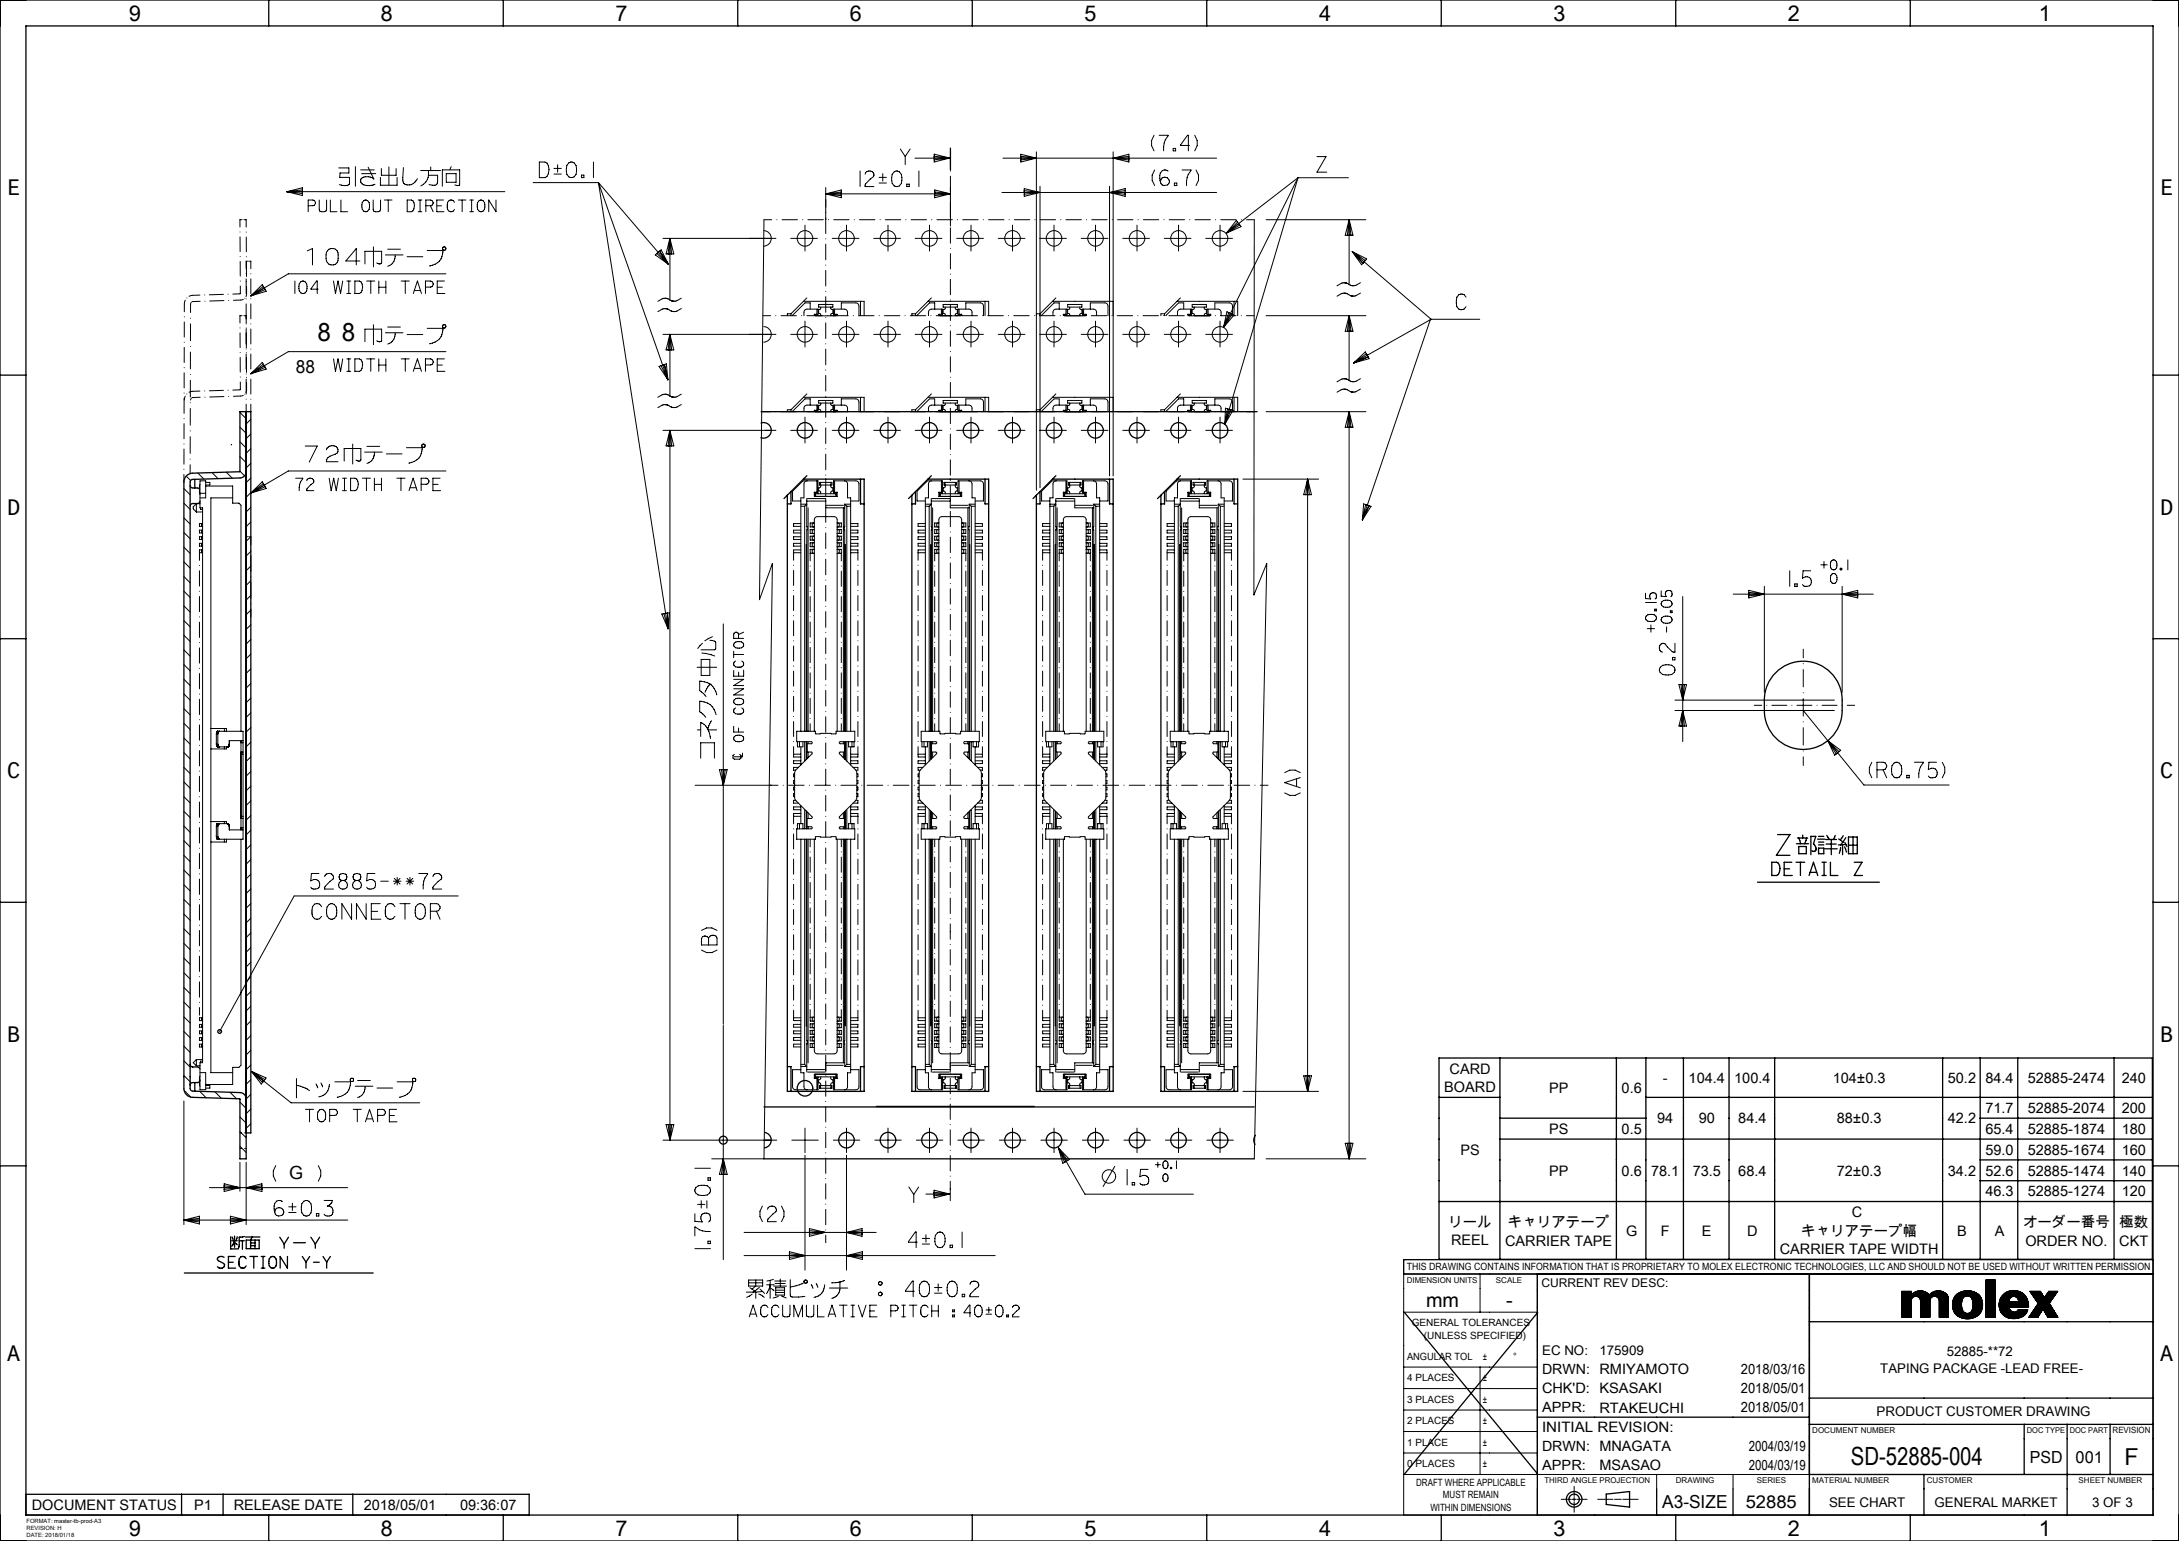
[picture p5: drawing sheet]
<svg xmlns="http://www.w3.org/2000/svg" width="420mm" height="297mm" viewBox="0 0 420 297" stroke-linecap="round" stroke-linejoin="round" font-family="sans-serif">
<defs><g id="words">
<text font-size="4.9" x="60.2" y="65.7">８８</text>
<text font-size="4.8" x="356.8" y="282.4">SD-52885-004</text>
<text font-size="4.5" x="409.5" y="282.3">F</text>
<g font-size="4.2">
<text x="24.8" y="4">9</text>
<text x="73.3" y="4">8</text>
<text x="118.5" y="4">7</text>
<text x="163.7" y="4">6</text>
<text x="208.9" y="4">5</text>
<text x="254.1" y="4">4</text>
<text x="299.3" y="4">3</text>
<text x="344.5" y="4">2</text>
<text x="393" y="4">1</text>
<text x="1.4" y="37.7">E</text>
<text x="416.4" y="37.7">E</text>
<text x="1.4" y="99.2">D</text>
<text x="416.4" y="99.2">D</text>
<text x="1.4" y="150">C</text>
<text x="416.4" y="150">C</text>
<text x="1.4" y="200.8">B</text>
<text x="416.4" y="200.8">B</text>
<text x="1.4" y="262.3">A</text>
<text x="416.4" y="262.3">A</text>
<text x="24.8" y="296">9</text>
<text x="73.3" y="296">8</text>
<text x="118.5" y="296">7</text>
<text x="163.7" y="296">6</text>
<text x="208.9" y="296">5</text>
<text x="254.1" y="296">4</text>
<text x="299.3" y="296">3</text>
<text x="344.5" y="296">2</text>
<text x="393" y="296">1</text>
</g>
<g font-size="3.9">
<text x="274.9" y="252">mm</text>
<text x="290.3" y="252">-</text>
</g>
<g font-size="3.5">
<text x="57" y="71.8">88</text>
<text x="55.8" y="227.2">G</text>
<text x="320.4" y="290.6">A3-SIZE</text>
</g>
<text font-size="3.4" x="336.5" y="290.6">52885</text>
<g font-size="3.2">
<text x="391.3" y="281.9">PSD</text>
<text x="400.1" y="281.9">001</text>
</g>
<g font-size="2.8">
<text x="279.4" y="206.9">CARD</text>
<text x="320.5" y="208.7">-</text>
<text x="325.5" y="208.7">104.4</text>
<text x="334.3" y="208.7">100.4</text>
<text x="353.3" y="208.7">104±0.3</text>
<text x="375.5" y="208.7">50.2</text>
<text x="382.7" y="208.7">84.4</text>
<text x="390.9" y="208.7">52885-2474</text>
<text x="409" y="208.7">240</text>
<text x="278.4" y="210.5">BOARD</text>
<text x="298.6" y="210.7">PP</text>
<text x="312.6" y="210.7">0.6</text>
<text x="382.7" y="214.5">71.7</text>
<text x="390.9" y="214.5">52885-2074</text>
<text x="409" y="214.5">200</text>
<text x="298.6" y="218.5">PS</text>
<text x="312.6" y="218.5">0.5</text>
<text x="319.4" y="216.5">94</text>
<text x="327.4" y="216.5">90</text>
<text x="335.1" y="216.5">84.4</text>
<text x="354" y="216.5">88±0.3</text>
<text x="375.5" y="216.5">42.2</text>
<text x="382.7" y="218.5">65.4</text>
<text x="390.9" y="218.5">52885-1874</text>
<text x="409" y="218.5">180</text>
<text x="281.5" y="222.6">PS</text>
<text x="298.6" y="226.6">PP</text>
<text x="312.6" y="226.6">0.6</text>
<text x="318.3" y="226.6">78.1</text>
<text x="326.3" y="226.6">73.5</text>
<text x="335.1" y="226.6">68.4</text>
<text x="354" y="226.6">72±0.3</text>
<text x="375.5" y="226.6">34.2</text>
<text x="382.7" y="222.6">59.0</text>
<text x="382.7" y="226.6">52.6</text>
<text x="390.9" y="222.6">52885-1674</text>
<text x="390.9" y="226.6">52885-1474</text>
<text x="409" y="222.6">160</text>
<text x="409" y="226.6">140</text>
<text x="382.7" y="230.6">46.3</text>
<text x="390.9" y="230.6">52885-1274</text>
<text x="409" y="230.6">120</text>
<text x="279.2" y="236.5">リール</text>
<text x="290.7" y="236.6">キャリアテープ</text>
<text x="313.4" y="238.2">G</text>
<text x="320.1" y="238.1">F</text>
<text x="328" y="238.1">E</text>
<text x="336.8" y="238.1">D</text>
<text x="347.2" y="238.2">キャリアテープ幅</text>
<text x="357" y="234.6">C</text>
<text x="377.2" y="238.1">B</text>
<text x="384.5" y="238.1">A</text>
<text x="389.9" y="236.6">オーダー番号</text>
<text x="408.5" y="236.5">極数</text>
<text x="279.7" y="240">REEL</text>
<text x="290.1" y="240.1">CARRIER TAPE</text>
<text x="343.1" y="241.7">CARRIER TAPE WIDTH</text>
<text x="390.4" y="240.1">ORDER NO.</text>
<text x="408.5" y="240.1">CKT</text>
<text x="297.2" y="268.6">CHK'D: KSASAKI</text>
<text x="297.2" y="275.9">INITIAL REVISION:</text>
<text x="308.3" y="272.2">RTAKEUCHI</text>
<text x="308.3" y="283.3">MSASAO</text>
<text x="6.1" y="291">DOCUMENT STATUS</text>
<text x="37.4" y="291">P1</text>
<text x="45" y="291">RELEASE DATE</text>
<text x="70.1" y="291">2018/05/01</text>
<text x="88.7" y="291">09:36:07</text>
</g>
<g font-size="2.7">
<text x="297.2" y="264.9">DRWN: RMIYAMOTO</text>
<text x="335.6" y="264.9">2018/03/16</text>
<text x="335.6" y="268.5">2018/05/01</text>
<text x="297.2" y="272.2">APPR:</text>
<text x="335.6" y="272.2">2018/05/01</text>
<text x="297.2" y="279.6">DRWN: MNAGATA</text>
<text x="337.1" y="279.6">2004/03/19</text>
<text x="297.2" y="283.3">APPR:</text>
<text x="337.1" y="283.3">2004/03/19</text>
</g>
<g font-size="2.6">
<text x="297.2" y="261.2">EC NO:</text>
<text x="308.3" y="261.2">175909</text>
<text x="375.2" y="261.4">52885-**72</text>
<text x="362.4" y="264.7">TAPING PACKAGE -LEAD FREE-</text>
<text x="361.7" y="272.9">PRODUCT CUSTOMER DRAWING</text>
<text x="352.5" y="290.4">SEE CHART</text>
<text x="372.9" y="290.4">GENERAL MARKET</text>
<text x="403.3" y="290.4">3 OF 3</text>
</g>
<text font-size="2.3" x="297.1" y="248.1">CURRENT REV DESC:</text>
<g font-size="1.9">
<text x="271.2" y="244.9">THIS DRAWING CONTAINS INFORMATION THAT IS PROPRIETARY TO MOLEX ELECTRONIC TECHNOLOGIES, LLC AND SHOULD NOT BE USED WITHOUT WRITTEN PERMISSION</text>
<text x="272.1" y="255.6">GENERAL TOLERANCES</text>
<text x="271.2" y="262.1">ANGULAR TOL</text>
<text x="274.5" y="258">(UNLESS SPECIFIED)</text>
<text x="285.8" y="262.1">±</text>
<text x="291.7" y="262.1">°</text>
<text x="271.2" y="266.3">4 PLACES</text>
<text x="285.8" y="266.2">±</text>
<text x="271.2" y="270.4">3 PLACES</text>
<text x="271.2" y="274.5">2 PLACES</text>
<text x="285.8" y="270.4">±</text>
<text x="285.8" y="274.5">±</text>
<text x="271.2" y="278.7">1 PLACE</text>
<text x="285.8" y="278.7">±</text>
<text x="271.3" y="282.8">0 PLACES</text>
<text x="273" y="286.3">DRAFT WHERE APPLICABLE</text>
<text x="285.8" y="282.8">±</text>
<text x="275.7" y="291.2">WITHIN DIMENSIONS</text>
<text x="278.1" y="288.8">MUST REMAIN</text>
</g>
<text font-size="1.7" x="407.2" y="276.2">REVISION</text>
<g font-size="1.5">
<text x="271.2" y="247.2">DIMENSION UNITS</text>
<text x="288.3" y="247.2">SCALE</text>
<text x="349.3" y="276.2">DOCUMENT NUMBER</text>
<text x="390.7" y="276.2">DOC TYPE</text>
<text x="399" y="276.2">DOC PART</text>
<text x="297.7" y="285.9">THIRD ANGLE PROJECTION</text>
<text x="323" y="285.9">DRAWING</text>
<text x="338.6" y="285.9">SERIES</text>
<text x="349.3" y="285.8">MATERIAL NUMBER</text>
<text x="371.4" y="285.9">CUSTOMER</text>
<text x="400.7" y="285.9">SHEET NUMBER</text>
</g>
<g font-size="1.1">
<text x="5.1" y="293.5">FORMAT: master-tb-prod-A3</text>
<text x="5.1" y="294.9">REVISION: H</text>
<text x="5.1" y="296.3">DATE: 2018/01/18</text>
</g>
</g></defs>
<g fill="none" stroke="#000" stroke-width=".19">
<path d="M55.3 36.9l3-.7v1.5zM55.3 36.9l3 .4M58.3 36.6l-3 .3M59.4 39.6h1.2l.2-.6-.2-.4h-.3h-.9v2.2M61.5 38.6v1.7l.1 .4 .3 .1 .9-.1 .1-2.1M63.7 38.6v2.2h1.3M65.3 32.4h1.9v.9h-1.7v.9h1.9l-.1 1.3a1.78 1.78 0 0 1-1.9 .1M65.7 38.6v2.2h1.3M68.5 32.1v3.8M69.5 32.7h2.6M69.7 33.5h2.7M70.1 38.7l.5-.1a1.28 1.28 0 0 1 0 2.2h-.2a1.37 1.37 0 0 1-.3-2.1z"/>
<path d="M71 32.2l1.1 2.3a1.69 1.69 0 0 0-2.6 .2 .8 .8 0 0 0 .6 .9l1.2 .2 1-.3M71.9 38.6v1.7l.1 .4 .3 .1 .9-.1 .1-2.1M73.3 34.2v1.5h3.2v-1.5M73.5 32.5v1.3h2.8v-1.3M74.1 38.6h1.5M74.8 38.6v2.2M75 32.2v3.5M77.8 32.3a4.5 4.5 0 0 0 0 3 1.73 1.73 0 0 0 2.7-.9M78.5 38.6h.8a1.37 1.37 0 0 1 0 2.2h-.8zM80.6 38.6h.7M81 38.6v2.2M81.1 32.9h3.8"/>
<path d="M82.1 39.6h.9M82.6 33.8h1.7v1.1l-.1 .7-.4 .1-1.1-.1M82.6 32.9v.9M82.6 33.8a2.4 2.4 0 0 1-1.5 2M83 39.6l.5 1.2M83 39.6h.3l.2-.4-.2-.6h-1.2v2.2M83 32.2v.7M84.2 39.7h.9M85.5 38.6h-1.3v2.2h1.4M86 33.5h1.9v1.6h-1.9zM87 32.1l-.3 .6M87.6 39l-.3-.4h-.5a1.03 1.03 0 0 0-.6 1.3 .77 .77 0 0 0 .6 .9l.5-.1 .3-.3"/>
<path d="M87.7 35.6l.6 .2 .3-.3v-2.8h-3.3v3.2M88.3 38.6h1.5M89.1 38.6v2.2M90.6 38.6h.7M90.9 38.6v2.2M92.4 38.7l.4-.1a1.28 1.28 0 0 1 0 2.2h-.2a1.37 1.37 0 0 1-.2-2.1zM95.6 38.6v2.2l-1.4-2.2v2.2M97.3 36.9h-42M102.8 35.2h12.6M104 31.2h1a1.84 1.84 0 0 1 .4 2.8l-.4 .2h-1zM106.8 33.5h1.4M106.8 32.5h1.4"/>
<path d="M107.5 31.8v1.4M109.7 31.4l.6-.2a1.41 1.41 0 0 1 .8 1.8l-.1 .6-.4 .5-.6 .1a1.35 1.35 0 0 1-.8-1.7l.1-.6zM112.1 33.8h.4v.4h-.4zM114.4 31.2v3M115.4 35.2l13.4 86M115.4 35.2l13.3 38M115.4 35.2l13.4 15.7M159.2 37.4l3-.8v1.5zM159.2 36.2v8.8M159.2 37.4l3 .3M162.2 37l-3 .4M165.8 33v3"/>
<path d="M166.7 33.6a.84 .84 0 0 1 1.1-.6 .84 .84 0 0 1 .6 1l-1.6 1.4-.1 .6h1.7M169.4 35.3h1.5M169.4 34.2h1.5M170.1 33.5v1.4M172.4 33.1l.6-.1a1.41 1.41 0 0 1 .8 1.8l-.1 .5-.4 .5-.6 .2a1.35 1.35 0 0 1-.8-1.8l.1-.6zM173.5 28.7l1 1.5M174.5 30.2v1.5M174.8 35.5h.5v.5h-.5zM175.4 28.7l-.9 1.5M176.3 30.5h6.9M177.1 33v3M180.1 29.7l3 .8-3 .7z"/>
<path d="M180.1 30.5h3M180.1 30.1l3 .4M180.2 36.6l3 .8-3 .7zM180.2 37l3 .4M183.1 30.5l-3 .3M183.2 37.4l-3 .3M183.2 37.4h-24M183.2 30.5v1.5M183.2 32.9v.1M183.2 34v9.6M193.1 37.1h41.4M193.3 30.5h41.2"/>
<path d="M196.8 30.5h3M196.8 29.7l3 .8-3 .7zM196.8 30.1l3 .4M197.4 36.3l3 .8-3 .7zM197.4 36.7l3 .4M199.8 29.3v65.2M199.8 30.5l-3 .3M200.4 37.1l-3 .3M200.5 35.9v58.1M213.9 35.9v55.8M213.9 37.1l3-.8v1.5zM213.9 37.1l3 .4"/>
<path d="M214.6 29.3v62.4M214.6 30.5l3-.8v1.5zM214.6 30.5l3 .3M216.9 36.8l-3 .3M217.6 30.1l-3 .4M222.4 26.1l-.4 1v1l.4 1M222.6 32.8l-.5 1v1l.5 1M223.4 26.1h1.7a4.2 4.2 0 0 0-.8 3M225.2 33a.96 .96 0 0 0-1.2-.1 2.2 2.2 0 0 0 0 2.8l.4 .1 .6-.2a.85 .85 0 0 0-.1-1.4 .85 .85 0 0 0-1.2 .8M226.1 28.6h.5v.5h-.5zM226.4 35.3h.4v.5h-.4zM227.8 32.8h1.7a4.2 4.2 0 0 0-.8 3"/>
<path d="M229.3 28h-1.7l1.3-1.9h.2v3M230.3 26.1l.5 1v1l-.5 1M230.5 32.8l.5 1v1l-.5 1M250.2 34.3l-14.1 47.5M250.2 34.3l-13.8 10.6M250.2 34.3h9.7M250.2 34.3l-14.4 28.8M253.8 30.2h1.8l-1.8 3h1.9M35.7 57.9l-.2 .5v1.7M36 57.4h.1M36.8 58.4l-.1 1.8M36.9 58.3h.1"/>
<path d="M38.5 56.9h-1.5l-.6 .2M38.6 58.1l-1.6 .1M39.5 56.8h-.1M39.5 58h.1M43.1 56.7l-2.7 .1M43.2 57.9l-2.8 .1M44 56.7h.1M44.1 57.9h.1M46.3 44.7h.1M46.3 45.7v2.8M46.3 56.6l-1.4 .1M46.3 49.4v.1"/>
<path d="M46.3 50.4v2.8M46.3 56.6h.1M46.3 54.2h.1M46.3 55.1v1.5M46.6 42.3h-.4l.1 1.5M46.8 42.3h.1M46.9 57.7l-1.9 .2M47.1 42.3h.3l.1 1.5M47.2 57.5h.1M47.4 52.7v.1M47.4 53.7v2.9M47.4 57.6h.1"/>
<path d="M47.4 58.6v2.9M47.5 44.7h.1M47.5 45.7v2.8M47.5 49.5h.1M47.5 50.4v2.9M47.5 54.2v.1M47.5 55.2l-.1 2M47.7 50.3h-.3v1.5M47.9 50.3h.1M48.1 50.3h.2v1.5M48.3 52.7v.1M48.3 53.7v2.9"/>
<path d="M48.3 57.6h.1M48.3 58.6v2.9M48.4 57l2.2-2.1 .7 1.2zM50.8 55.2l-2.4 1.8M51.1 55.8l-2.7 1.2M56.8 54.2v2.4M58 54.3l.5-.1a1.37 1.37 0 0 1 0 2.4h-.2a1.46 1.46 0 0 1-.3-2.3zM59.2 48.3l1-.4v3.2M61.3 55.7h-1.3l1-1.5h.1v2.4M63.1 48.3a1.15 1.15 0 0 1 1.3-.4 1.15 1.15 0 0 1 .8 1.2 1.51 1.51 0 0 1-.9 2 1.17 1.17 0 0 1-1.5-1.3l.1-1.1zM64.3 54.2l.4 2.4 .5-2.4 .4 2.4 .5-2.4M66.9 54.2h.7"/>
<path d="M66.9 56.6h.7M67.2 54.2v2.4M68.4 54.2h.9a1.46 1.46 0 0 1 0 2.4h-.9zM69.4 50.3h-2.7l2-2.4v3.2M70.7 54.2h1.5M71.5 54.2v2.4M72 47.6v3.8M72.6 50.7l.3 .1a.48 .48 0 0 0 .7-.2v-2.2h-3.3v2.5M73 54.2v2.4M73 55.4h1.4M74.3 49.1h3.4M74.4 54.2v2.4"/>
<path d="M74.7 48h2.5M76.2 49.1a2.03 2.03 0 0 1-1.5 2.2M77.3 54.2h1.6M78.1 54.2v2.4M78.5 49.5h3M79.7 56.6l.8-2.4 .7 2.4M79.9 56h1.1M80.6 40.8h.7M82 55.3l1.3-.1 .2-.6-.2-.3-.3-.1h-1v2.4M82.3 48.3h3.1a2.69 2.69 0 0 1-2.6 2.9M84.3 55.4h1M85.7 54.2h-1.4v2.4h1.5"/>
<path d="M86 52.8h-30.4l-7.3 4.2M90.6 40.8h.7M126.3 49.1l1.1-.9 1.4 2.7zM126.6 48.9l2.2 2M127.1 48.4l1.7 2.5M129.1 45.9v12M129.1 45.9l.8 3h-1.5zM129.1 45.9l-.3 3M129.1 45.9l.4 3M131.3 57.5l-1.2 .5h-.6l-.8-.4-.5-.1-.5 .1-.9 .5M131.3 59.5l-1.2 .5h-.6l-.8-.4-.5-.1-.5 .1-.9 .5M147.2 44.4a1.5 1.5 0 0 1 1.5 1.6 1.5 1.5 0 0 1-1.5 1.4"/>
<path d="M148.7 42.3h-1.4l-.9 73.3 2.5-7-1.6 114.7h-10.1M149.6 45.9h-21.8M149.7 42.3h.1M150.7 42.3h3M152.4 45.9h5.2M154.7 42.3h.1M154.9 58.1h11.7v2.7M155.2 43.4v5M155.5 57.4l-3 3.1M155.7 42.3h3M156.2 59.6v-1.2h-1l-2.4 2.4M157.5 59.6v1"/>
<path d="M157.8 58.7h2.7v.5h-2.7zM158.2 59.2l-.1 .4h-.3v.8l.3 .1 .1 .3M159.2 46h.1M159.2 47.1v3M159.2 51.1h.1M159.2 52.1v3M159.2 56.1v.1M159.2 57.2v3M159.7 42.3h.1M160.1 59.2l.1 .4h.3v.8l-.3 .1-.1 .3M160.4 45.9h5.2M160.7 42.3h3"/>
<path d="M160.9 59.6v1M163.2 43.4v5M164.7 42.3h.1M165 58.4a.6 .6 0 0 1 .6 .6v1.8M165 58.4h-2.8v1.2M165.7 42.3h2.9M165.9 58.1v2.7M168.4 45.9h5.2M169.6 42.3h.1M170.6 42.3h3M171.2 43.4v5M174.6 42.3h.1"/>
<path d="M175.6 42.3h3M176.4 45.9h5.2M178.9 58.1h11.7v2.7M179.2 43.4v5M179.5 57.4l-3 3.1M179.6 42.3h.1M180.2 59.6v-1.2h-1l-2.4 2.4M180.6 42.3h3M181.5 59.6v1M181.8 58.7h2.7v.5h-2.7zM182.2 59.2l-.1 .4h-.3v.8l.3 .1 .1 .3M183.2 57.8h.1"/>
<path d="M183.2 58.8v3M183.2 53.8v3M183.2 52.8v.1M183.2 47.9h.1M183.2 48.9v2.9M183.2 43.9v3M184.1 59.2l.1 .4h.3v.8l-.3 .1-.1 .3M184.4 45.9h5.2M184.5 42.3h.1M184.9 59.6v1M185.6 42.3h2.9M187.2 43.4v5"/>
<path d="M189 58.4a.6 .6 0 0 1 .6 .6v1.8M189 58.4h-2.8v1.2M189.5 42.3h.1M189.9 58.1v2.7M190.5 42.3h3M192.4 45.9h5.2M194.5 42.3h.1M195.2 43.4v5M195.5 42.3h3M199.5 42.3h.1M200.4 45.9h5.2M200.5 42.3h3"/>
<path d="M202.9 58.1h11.7M203.2 43.4v5M203.5 57.4l-3 3.1h-.7M204.2 59.6v-1.2h-1l-2.4 2.4M204.4 42.3h.1M205.5 59.6v1M205.5 42.3h2.9M205.8 58.7h2.7v.5h-2.7zM206.2 59.2l-.1 .4h-.3v.8l.3 .1 .1 .3M208.1 59.2l.1 .4h.3v.8l-.3 .1-.1 .3M208.4 45.9h5.2M208.9 59.6v1"/>
<path d="M209.4 42.3h.1M210.4 42.3h3M211.2 43.4v5M213 58.4a.6 .6 0 0 1 .6 .6v1.8M213 58.4h-2.8v1.2M214.4 42.3h.1M215.4 42.3h3M216.4 45.9h5.2M219.2 43.4v5M219.4 42.3h.1M220.4 42.3h2.9M224.3 42.3h.1"/>
<path d="M224.4 45.9h5.2M225.4 42.3h2.9M226.9 58.1h11.7v2.7M227.2 43.4v5M227.5 57.4l-3 3.1M228.2 59.6v-1.2h-1l-2.4 2.4M229.3 42.3h.1M229.5 59.6v1M229.8 58.7h2.7v.5h-2.7zM230.2 59.2l-.1 .4h-.3v.8l.3 .1 .1 .3M230.3 42.3h3M232.1 59.2l.1 .4h.3v.8l-.3 .1-.1 .3"/>
<path d="M232.4 45.9h5.2M232.9 59.6v1M234.2 59.6v-1.2h2.8a.6 .6 0 0 1 .6 .6v1.8M234.3 42.3h.1M235.2 43.4v5M235.3 42.3h3M237.9 58.1v2.7M238.3 42.5l.9 1.2-2.8 1.2zM238.5 42.8l-2.1 2.1M239 43.4l-2.6 1.5M239.3 42.3h.1M240.3 42.3h1.5l-.1 72.4 2.5-6.1-2.4 114.7"/>
<path d="M244 42.3h19.3M260 42.3v12.5M260 42.3v3M260 42.3l.8 3h-1.5zM260 42.3l.4 3M260 42.3l-.3 3M260.7 48.5l2 2.2M260.7 48.5l2.7 1.4-1 1.1zM260.7 48.5l2.5 1.7M260.7 48.5l15.2 13h9.3M262.2 54.5l-1.2 .6-.6-.1-.8-.4-.5-.1-.5 .1-.9 .5M262.2 56.5l-1.2 .6-.6-.1-.8-.4-.5-.1-.5 .1-.9 .5"/>
<path d="M282.6 57.3l-.4-.5h-1a2.15 2.15 0 0 0 0 2.8 1.03 1.03 0 0 0 1.4-.5M35.5 76.7v3M35.5 75.7v.1M35.5 71.8v3M35.5 70.8v.1M35.5 66.9v3M35.5 65.9v.1M35.5 62.1v2.9M35.5 61.1h.1M35.7 76.4l-.2 .7M36 75.9h.1M36.7 78.7v3.3"/>
<path d="M36.7 77.6h.1M36.7 73.3v3.2M36.7 72.2h.1M36.7 67.9v3.2M36.7 66.7v.1M36.7 62.4v3.3M36.7 61.3h.1M36.8 76.9l-.1 .2M36.9 76.8h.1M38.5 75.4h-1.5l-.6 .2M38.6 76.6l-1.6 .1M39.5 75.3h-.1"/>
<path d="M39.5 76.5h.1M43.1 75.2l-2.7 .1M43.2 76.4l-2.8 .1M44 75.2h.1M44.1 76.4h.1M46.2 79.5l1.2 1.2M46.3 63.2h.1M46.3 64.2v2.8M46.3 75.1l-1.4 .1M46.3 67.9v.1M46.3 68.9v2.8M46.3 75.1h.1"/>
<path d="M46.3 72.7h.1M46.3 73.6v1.5M46.6 60.8h-.4l.1 1.5M46.8 60.8h.1M46.9 76.2l-1.9 .2M47.1 60.8h.3l.1 1.5M47.2 76h.1M47.4 62.4h.1M47.4 63.4v2.9M47.4 67.2v.1M47.4 68.2v2.9M47.4 72.1h.1"/>
<path d="M47.4 73.1v2.9M47.4 76.9h.1M47.4 77.9v1.4M47.5 63.2h.1M47.5 64.2v2.8M47.5 68h.1M47.5 69v2.8M47.5 72.7v.1M47.5 73.7l-.1 2M48.3 62.4h.1M48.3 63.4v2.9M48.3 67.2v.1"/>
<path d="M48.3 68.2v2.9M48.3 72.1h.1M48.3 73.1v2.9M48.3 76.9h.1M48.3 77.9v1.4M48.4 72l2.2-2.1 .7 1.2zM50.8 70.2l-2.4 1.8M51.1 70.8l-2.7 1.2M64.3 69.2l.4 2.4 .5-2.4 .4 2.4 .5-2.4M66.9 69.2h.7M66.9 71.6h.7M67.2 69.2v2.4"/>
<path d="M68.4 69.2h.9a1.46 1.46 0 0 1 0 2.4h-.9zM70.7 69.2h1.5M71.5 69.2v2.4M72 62.6v3.8M72.6 65.7l.3 .1a.48 .48 0 0 0 .7-.2v-2.2h-3.3v2.5M73 70.4h1.4M73 69.2v2.4M74.3 64.1h3.4M74.4 69.2v2.4M74.7 63h2.5M76.2 64.1a2.03 2.03 0 0 1-1.5 2.2M77.3 69.2h1.6"/>
<path d="M78.1 69.2v2.4M78.5 64.5h3M79.7 71.6l.8-2.4 .7 2.4M79.9 71h1.1M82 70.3l1.3-.1 .2-.6-.2-.3-.3-.1h-1v2.4M82.3 63.3h3.1a2.69 2.69 0 0 1-2.6 2.9M84.3 70.4h1M85.7 69.2h-1.4v2.4h1.5M86 67.8h-30.4l-7.3 4.2M127 70.6l1.4-.5 .3 3.1zM127.4 70.5l1.3 2.7M127.8 64.4h21.8"/>
<path d="M128.1 70.3l.6 2.9M129.1 64.4v12M129.1 64.4l.8 3h-1.5zM129.1 64.4l.4 3M129.1 64.4l-.3 3M131.3 78l-1.2 .5h-.6l-.8-.4-.5-.1-.5 .1-.9 .5M131.3 76l-.9 .5-.5 .1-.5-.1-.8-.5h-.6l-1.2 .6M147 79.3h1.5M147 60.8h1.5M147.2 62.9a1.5 1.5 0 0 1 1.5 1.6 1.5 1.5 0 0 1-1.5 1.4M149.5 79.3h.1M149.5 60.8h.1"/>
<path d="M150.5 79.3h3M150.5 60.8h3M152.4 64.4h5.2M152.5 60.5h-.7v.3M152.5 79h-.7v.3M152.5 60.5v.3M152.5 79v.3M154.5 79.3h.1M154.5 60.8h.1M154.9 76.6h11.7v2.7M155 79.3v-.6a.6 .6 0 0 1 .6-.6h2.1v1.2M155 60.8v-.6a.6 .6 0 0 1 .6-.6h2.1v1.2"/>
<path d="M155.2 61.9v5M155.5 79.3h8M155.5 60.8h8M155.5 75.9l-3 3.1M156.2 78.1v-1.2h-1l-2.4 2.4M157 60.6h.5M157 60.6v.2M157 79.1v.2M157 60.6l.2 .2M157 79.1h.5M157 79.1l.2 .2M157.2 60.8h.1"/>
<path d="M157.2 79.3h.1M157.5 60.6l.2 .2h-.5M157.5 78.1v1M157.5 79.1l.2 .2h-.5M157.8 77.2h2.7v.5h-2.7zM158.2 77.7l-.1 .4h-.3v.8l.3 .1 .1 .3M159.2 61.2h.1M159.2 62.2v3M159.2 66.3h.1M159.2 67.3v3M159.2 71.3h.1M159.2 72.3v3.1"/>
<path d="M159.2 76.4h.1M159.2 77.4v3M160.1 77.7l.1 .4h.3v.8l-.3 .1-.1 .3M160.4 64.4h5.2M160.7 79.3v-1.2h2.1a.6 .6 0 0 1 .6 .6v.6M160.7 60.8v-1.2h2.1a.6 .6 0 0 1 .6 .6v.6M160.9 78.1v1M160.9 60.6l-.2 .2h.5M160.9 60.6h.5M160.9 79.1h.5M160.9 79.1l-.2 .2h.5M161.2 60.8h.1"/>
<path d="M161.2 79.3h.1M161.4 60.6v.2M161.4 79.1v.2M161.4 60.6l-.2 .2M161.4 79.1l-.2 .2M163.2 61.9v5M164.5 79.3h.1M164.5 60.8h.1M165 76.9a.6 .6 0 0 1 .6 .6v1.8M165 76.9h-2.8v1.2M165.5 79.3h3M165.5 60.8h3"/>
<path d="M165.9 76.6v2.7M168.4 64.4h5.2M169.5 79.3h.1M169.5 60.8h.1M170.5 79.3h2.9M170.5 60.8h2.9M171.2 61.9v5M174.4 79.3h.1M174.4 60.8h.1M175.5 79.3h2.9M175.5 60.8h2.9M176.4 64.4h5.2"/>
<path d="M176.5 60.5h-.7v.3M176.5 79h-.7v.3M176.5 60.5v.3M176.5 79v.3M178.9 76.6h11.7v2.7M179 79.3v-.6a.6 .6 0 0 1 .6-.6h2.1v1.2M179 60.8v-.6a.6 .6 0 0 1 .6-.6h2.1v1.2M179.2 61.9v5M179.4 79.3h.1M179.4 60.8h.1M179.5 75.9l-3 3.1M180.2 78.1v-1.2h-1l-2.4 2.4"/>
<path d="M181 60.6h.5M181 60.6v.2M181 79.1v.2M181 79.1h.5M181 60.6l.2 .2M181 79.1l.2 .2M181.2 60.8h.1M181.2 79.3h.1M181.5 60.6l.2 .2h-.5M181.5 78.1v1M181.5 79.1l.2 .2h-.5M181.8 77.2h2.7v.5h-2.7z"/>
<path d="M182.2 77.7l-.1 .4h-.3v.8l.3 .1 .1 .3M183.2 78.7v2.9M183.2 77.7h.1M183.2 72.7h.1M183.2 73.7v3M183.2 68.7v3M183.2 67.7v.1M183.2 62.8h.1M183.2 63.8v2.9M184.1 77.7l.1 .4h.3v.8l-.3 .1-.1 .3M184.4 64.4h5.2M184.7 79.3v-1.2h2.1a.6 .6 0 0 1 .6 .6v.6"/>
<path d="M184.7 60.8v-1.2h2.1a.6 .6 0 0 1 .6 .6v.6M184.9 60.6l-.2 .2h.5M184.9 60.6h.5M184.9 79.1h.5M184.9 78.1v1M184.9 79.1l-.2 .2h.5M185.2 79.3h-4.8M185.2 60.8h-4.8M185.4 60.6v.2M185.4 79.1v.2M185.4 60.6l-.2 .2M185.4 79.1l-.2 .2"/>
<path d="M185.4 79.3h3M185.4 60.8h3M187.2 61.9v5M189 76.9a.6 .6 0 0 1 .6 .6v1.8M189 76.9h-2.8v1.2M189.4 79.3h.1M189.4 60.8h.1M189.9 76.6v2.7M190.4 79.3h3M190.4 60.8h3M192.4 64.4h5.2M194.4 79.3h.1"/>
<path d="M194.4 60.8h.1M195.2 61.9v5M195.4 79.3h3M195.4 60.8h3M199.4 79.3h.1M199.4 60.8h.1M200.4 79.3h3M200.4 60.8h3M200.4 64.4h5.2M202.9 76.6h11.7M203 79.3v-.6a.6 .6 0 0 1 .6-.6h2.1v1.2M203 60.8v-.6a.6 .6 0 0 1 .6-.6h2.1v1.2"/>
<path d="M203.2 61.9v5M203.5 75.9l-3 3.1h-.7M204.2 78.1v-1.2h-1l-2.4 2.4M204.3 79.3h.1M204.3 60.8h.1M205 60.6v.2M205 79.1v.2M205 60.6h.5M205 79.1h.5M205 79.1l.2 .2M205 60.6l.2 .2M205.2 79.3h4"/>
<path d="M205.2 60.8h4M205.5 60.6l.2 .2h-.5M205.5 78.1v1M205.5 79.1l.2 .2h-.5M205.8 77.2h2.7v.5h-2.7zM206.2 77.7l-.1 .4h-.3v.8l.3 .1 .1 .3M208.1 77.7l.1 .4h.3v.8l-.3 .1-.1 .3M208.4 64.4h5.2M208.7 79.3v-1.2h2.1a.6 .6 0 0 1 .6 .6v.6M208.7 60.8v-1.2h2.1a.6 .6 0 0 1 .6 .6v.6M208.9 60.6l-.2 .2h.5M208.9 60.6h.5"/>
<path d="M208.9 78.1v1M208.9 79.1h.5M208.9 79.1l-.2 .2h.5M209.4 79.1l-.1 .2M209.4 60.6l-.1 .2M209.4 79.1l-.2 .2M209.4 60.6l-.2 .2M210.3 79.3h3M210.3 60.8h3M211.2 61.9v5M213 76.9a.6 .6 0 0 1 .6 .6v1.8M213 76.9h-2.8v1.2"/>
<path d="M214.3 79.3h.1M214.3 60.8h.1M215.3 79.3h3M215.3 60.8h3M216.4 64.4h5.2M219.2 61.9v5M219.3 79.3h.1M219.3 60.8h.1M220.3 79.3h3M220.3 60.8h3M224.3 79.3h.1M224.3 60.8h.1"/>
<path d="M224.4 64.4h5.2M224.5 60.5h-.7v.3M224.5 60.5v.3M224.5 79v.3M224.5 79h-.7v.3M225.3 79.3h3M225.3 60.8h3M226.9 76.6h11.7v2.7M227 79.3v-.6a.6 .6 0 0 1 .6-.6h2.1v1.2M227 60.8v-.6a.6 .6 0 0 1 .6-.6h2.1v1.2M227.2 61.9v5M227.5 75.9l-3 3.1"/>
<path d="M228.2 78.1v-1.2h-1l-2.4 2.4M229 60.6h.5M229 79.1h.5M229 60.6v.2M229 79.1v.2M229 79.1l.2 .2M229 60.6l.2 .2M229.2 79.3h4.1M229.2 60.8h4.1M229.5 78.1v1M229.5 60.6l.2 .2h-.5M229.5 79.1l.2 .2h-.5"/>
<path d="M229.8 77.2h2.7v.5h-2.7zM230.2 77.7l-.1 .4h-.3v.8l.3 .1 .1 .3M232.1 77.7l.1 .4h.3v.8l-.3 .1-.1 .3M232.4 64.4h5.2M232.7 79.3v-1.2h2.1a.6 .6 0 0 1 .6 .6v.6M232.7 60.8v-1.2h2.1a.6 .6 0 0 1 .6 .6v.6M232.9 60.6l-.2 .2h.5M232.9 60.6h.5M232.9 79.1h.5M232.9 78.1v1M232.9 79.1l-.2 .2h.5M233.2 60.8h.1"/>
<path d="M233.2 79.3h.1M233.4 60.6v.2M233.4 79.1v.2M233.4 79.1l-.2 .2M233.4 60.6l-.2 .2M234.2 78.1v-1.2h2.8a.6 .6 0 0 1 .6 .6v1.8M234.3 79.3h.1M234.3 60.8h.1M235.2 61.9v5M235.3 79.3h2.9M235.3 60.8h2.9M236.2 78.7l1.4 .4-1.5 2.7z"/>
<path d="M236.6 78.8l-.5 3M236.9 60.3l-.4-.2-.7 3M236.9 60.3l.3 .1M236.9 60.3l-1.1 2.8M236.9 78.9l.4 .1-1.2 2.8zM237.2 60.4l.6 .3-2 2.4M237.2 60.4l-1.4 2.7M237.5 60.6l-1.7 2.5M237.9 76.6v2.7M239.2 79.3h.1M239.2 60.8h.1M240.3 79.3h1.4"/>
<path d="M240.3 60.8h1.4M244 79.3h19.3M244 60.8h19.3M260 60.8v12.5M260 79.3v144M260 60.8v3M260 79.3v3M260 79.3l.8 3h-1.5zM260 79.3l-.3 3M260 79.3l.4 3M260 60.8l-.3 3M260 60.8l.8 3h-1.5z"/>
<path d="M260 60.8l.4 3M260.9 70l2.3-2.2 .7 1.3zM262.2 75l-.8 .5-.6 .1-.5-.1-.8-.5h-.6l-1.2 .6M262.2 73l-1.2 .6-.6-.1-.8-.4-.5-.1-.5 .1-.9 .5M263.4 68.2l-2.5 1.8M263.7 68.8l-2.8 1.2M275.7 61.5l-13.1 38.7M275.8 61.5l-14.9 8.4M35.4 94.1l1.2 1.2M35.4 97l1.2 1.2M35.4 99.8l1.2 1.2M35.5 91.4l-.1 1.5"/>
<path d="M35.5 90.4v.1M35.5 86.5v3M35.5 85.5v.1M35.5 81.6v3M35.5 80.6v.1M35.9 91.8l.8 .8M36.7 89.6l-.1 1.6M36.7 88.5h.1M36.7 84.1v3.3M36.7 83v.1M37.8 97.1v1.6M37.8 97.1l-.6 .6v.4l.6 .6"/>
<path d="M37.8 98.7h1.2M37.8 97.1h.7M38.1 91.2l1.2 1.1M38.5 93.3l-.1 .4 .1 1.6M38.5 96h1.1v-3.3h-1.1v5.2h.5v106.9h-.5v5.2h1.1v-3.3h-1.1M38.5 95.1h1.1M38.6 97.9v.3h.4M39.6 93h.8v.5h-.8M39.6 93.7h5.2v3.3h1.2l.4 .4v43.5M40.9 91.1l1.1 1.1M43.6 91l1.2 1.2M44.6 85.7h.1"/>
<path d="M44.6 85.6v.1M44.8 96h-4.2v110.7h4.2M46.2 82.3l1.2 1.2M46.2 85.1l1.2 1.3M46.2 88l1.2 1.2M46.2 90.8l.9 .9M48.3 97.8l-.9 .9M48.3 94.9l-.9 .9M48.3 92.1l-.9 .9M48.3 89.3l-.9 .9M48.3 86.5l-.9 .9M48.3 83.6l-.9 .9"/>
<path d="M48.3 80.8l-.9 .9M48.4 95l2.2-2.1 .7 1.2zM50.8 93.2l-2.4 1.8M50.9 93.5l-2.5 1.5M51.1 93.8l-2.7 1.2M57 92.2l1.3 .1a2.94 2.94 0 0 0-.6 2.3M58.8 86h2.3l-1.5 3.1M59.1 92.7a.67 .67 0 0 1 .9-.5 .67 .67 0 0 1 .4 .8l-1.2 1.2-.1 .4h1.4M62.9 86.7a1.14 1.14 0 0 1 1.3-.8 1.14 1.14 0 0 1 .9 1.1l-.1 .3-1.8 .9-.2 .4-.1 .4h2.2M63.5 92.2l.3 2.4 .5-2.4 .5 2.4 .4-2.4M66 92.2h.8M66 94.6h.8"/>
<path d="M66.4 92.2v2.4M67.6 92.2h.8a1.46 1.46 0 0 1 0 2.4h-.8zM68 85.6v3.8M68.6 88.7l.3 .1a.48 .48 0 0 0 .7-.2v-2.2h-3.3v2.5M69.8 92.2h1.6M70.3 87.1h3.4M70.6 92.2v2.4M70.7 86h2.5M72.2 93.4h1.3M72.2 92.2v2.4M72.2 87.1a2.03 2.03 0 0 1-1.5 2.2M73.5 92.2v2.4"/>
<path d="M74.5 87.5h3M76.5 92.2h1.6M77.3 92.2v2.4M78.3 86.3h3.1a2.7 2.7 0 0 1-2.6 2.9M78.8 94.6l.8-2.4 .8 2.4M79 94h1.2M81.2 93.3l1.2-.1 .3-.6-.3-.3-.3-.1h-.9v2.4M83.4 93.4h1M84.8 92.2h-1.4v2.4h1.5M86 90.8h-30.4l-7.3 4.2M129.1 82.9v136.8M129.1 82.9l.8 3h-1.5z"/>
<path d="M129.1 82.9l.4 3M129.1 82.9l-.3 3M149.6 82.9h-21.8M152.4 82.9h5.2M154.4 97.2h1.1l-.4 .4M154.4 97.6h.7M155.1 97.6v43.3M155.2 80.4v5M155.5 96.1v44.8M155.5 96.6h3.7M155.6 92.7a.6 .6 0 0 0-.6 .6v2.7h-.6v44.9M155.7 96.1h3.3"/>
<path d="M155.8 97.9v43M157 94.9v.8h4.4v-.8M157 94.9h.5M157 94.9l.2 .2M157.1 95.7v-.5h4.1v.5M157.2 95.1v.1M157.2 95.2v.5M157.5 94.9l.2 .2h-.5M157.5 92.7v2.2M157.7 95.2v-2.5h-2.9l-2 2v1.9h1.6M158 93h2.4v.5h-2.4zM158.2 93v.5"/>
<path d="M158.2 93.5l-.1 .4-.3 .1v.6l.3 .2 .1 .4M159.2 81.4v.1M159.2 82.5v3M159.2 86.5h.1M159.2 87.5v3M159.2 91.6h.1M159.2 92.6v3M159.2 96.1v4.6M159.2 97.9h3.6M159.3 97.4h3.3M160.1 93.5l.1 .4 .3 .1v.6l-.3 .2-.1 .4M160.2 93v.5"/>
<path d="M160.4 82.9h5.2M160.7 95.2v-2.5h4.3a.6 .6 0 0 1 .6 .6v3.3h-1.6M160.9 92.7v2.2M160.9 94.9l-.2 .2h.5M160.9 94.9h.5M161.1 95.2v.5M161.2 95.1v.1M161.4 94.9l-.2 .2M162.6 97.9v43M162.8 92.7a.6 .6 0 0 1 .6 .6v2.7h.6v44.9M162.8 97.2h1.2M162.8 97.2v43.7"/>
<path d="M162.8 97.2l.4 .4M163.2 80.4v5M163.2 97.6h.8M163.2 97.6v43.3M168.4 82.9h5.2M171.2 80.4v5M176.4 82.9h5.2M178.4 97.2h1.1l-.4 .4M178.4 97.6h.7M179.1 97.6v43.3M179.2 80.4v5M179.5 96.1v44.8"/>
<path d="M179.5 96.6h3.7M179.6 92.7a.6 .6 0 0 0-.6 .6v2.7h-.6v44.9M179.7 96.1h3.3M179.8 97.9v43M181 94.9v.8h4.4v-.8M181 94.9h.5M181 94.9l.2 .2M181.1 95.7v-.5h4.1v.5M181.2 95.1v.1M181.2 95.2v.5M181.5 94.9l.2 .2h-.5M181.5 92.7v2.2"/>
<path d="M181.7 95.2v-2.5h-2.9l-2 2v1.9h1.6M182 93h2.4v.5h-2.4zM182.2 93v.5M182.2 93.5l-.1 .4-.3 .1v.6l.3 .1 .1 .5M183.2 98.6v2.9M183.2 93.6v4.3h3.6M183.2 92.6h.1M183.2 87.6h.1M183.2 88.6v3M183.2 83.7v2.9M183.2 82.6v.1M183.3 97.4h3.3"/>
<path d="M184.1 93.5l.1 .4 .3 .1v.6l-.3 .2-.1 .4M184.2 93v.5M184.4 82.9h5.2M184.7 95.2v-2.5h4.3a.6 .6 0 0 1 .6 .6v3.3h-1.6M184.9 94.9l-.2 .2h.5M184.9 94.9h.5M184.9 92.7v2.2M185.1 95.2v.5M185.2 95.1v.1M185.4 94.9l-.2 .2M186.6 97.9v43M186.8 92.7a.6 .6 0 0 1 .6 .6v2.7h.6v44.9"/>
<path d="M186.8 97.2h1.2M186.8 97.2v43.7M186.8 97.2l.4 .4M187.2 80.4v5M187.2 97.6h.8M187.2 97.6v43.3M192.4 82.9h5.2M195.2 80.4v5M200.4 82.9h5.2M202.4 97.2h1.1l-.4 .4M202.4 97.6h.7M203.1 97.6v43.3"/>
<path d="M203.2 80.4v5M203.5 96.1v44.8M203.5 96.6h3.7M203.6 92.7a.6 .6 0 0 0-.6 .6v2.7h-.6v44.9M203.7 96.1h3.3M203.8 97.9v43M205 94.9v.8h4.4v-.8M205 94.9h.5M205 94.9l.2 .2M205.1 95.7v-.5h4.1v.5M205.2 95.1v.1M205.2 95.2v.5"/>
<path d="M205.5 94.9l.2 .2h-.5M205.5 92.7v2.2M205.7 95.2v-2.5h-2.9l-2 2v1.9h1.6M206 93h2.4v.5h-2.4zM206.2 93v.5M206.2 93.5l-.1 .4-.3 .1v.6l.3 .1 .1 .5M207.2 96.1v1.8h3.6M207.3 97.4h3.3M208.1 93.5l.1 .4 .3 .1v.6l-.3 .2-.1 .4M208.2 93v.5M208.4 82.9h5.2M208.7 95.2v-2.5h4.3a.6 .6 0 0 1 .6 .6v3.3h-1.6"/>
<path d="M208.9 94.9l-.2 .2h.5M208.9 92.7v2.2M208.9 94.9h.5M209.1 95.2v.5M209.2 95.1v.1M209.4 94.9l-.2 .2M210.6 97.9v43M210.8 92.7a.6 .6 0 0 1 .6 .6v2.7h.6v44.9M210.8 97.2h1.2M210.8 97.2v43.7M210.8 97.2l.4 .4M211.2 80.4v5"/>
<path d="M211.2 97.6v43.3M211.2 97.6h.8M216.4 82.9h5.2M219.2 80.4v5M224.4 82.9h5.2M226.4 97.2h1.1l-.4 .4M226.4 97.6h.7M227.1 97.6v43.3M227.2 80.4v5M227.5 96.1v44.8M227.5 96.6h3.7M227.6 92.7a.6 .6 0 0 0-.6 .6v2.7h-.6v44.9"/>
<path d="M227.7 96.1h3.3M227.8 97.9v43M229 94.9v.8h4.4v-.8M229 94.9h.5M229 94.9l.2 .2M229.1 95.7v-.5h4.1v.5M229.2 95.1v.1M229.2 95.2v.5M229.5 94.9l.2 .2h-.5M229.5 92.7v2.2M229.7 95.2v-2.5h-2.9l-2 2v1.9h1.6M230 93h2.4v.5h-2.4z"/>
<path d="M230.2 93v.5M230.2 93.5l-.1 .4-.3 .1v.6l.3 .1 .1 .5M231.2 96.1v1.8h3.6M231.3 97.4h3.3M232.1 93.5l.1 .4 .3 .1v.6l-.3 .2-.1 .4M232.2 93v.5M232.4 82.9h5.2M232.7 95.2v-2.5h4.3a.6 .6 0 0 1 .6 .6v3.3h-1.6M232.9 94.9l-.2 .2h.5M232.9 92.7v2.2M232.9 94.9h.5M233.1 95.2v.5"/>
<path d="M233.2 95.1v.1M233.4 94.9l-.2 .2M234.6 97.9v43M234.8 92.7a.6 .6 0 0 1 .6 .6v2.7h.6v44.9M234.8 97.2h1.2M234.8 97.2v43.7M234.8 97.2l.4 .4M235.2 80.4v5M235.2 97.6v43.3M235.2 97.6h.8M252 92.3v118M252 92.3v3"/>
<path d="M252 92.3l.8 3h-1.5zM252 92.3l-.3 3M252 92.3l.4 3M254.1 92.3h-14.5M262.8 97.1l1.5 .5-1.7 2.6zM263.2 97.2l-.6 3M263.9 97.5l-1.3 2.7M35.4 102.6l1.2 1.2M35.4 105.5l1.2 1.2M35.4 108.3l1.2 1.2M35.4 111.1l1.2 1.2M35.4 113.9l1.2 1.2"/>
<path d="M35.4 116.8l1.2 1.2M35.4 119.6l1.2 1.2M38.4 106.5h.6M38.4 109h.1M38.4 110v3M38.4 113.9v.1M38.4 115v2.9M38.4 118.9h.1M38.4 119.9v3M38.8 100.9v.5M38.8 102.2v.5M38.8 103.4v.6"/>
<path d="M38.8 104.7v.6M38.8 106v.5M39 100.9h-.6v.5h.6M39 102.2h-.6v.5h.6M39 103.4h-.6v.6h.6M39 104.7h-.6v.6h.6M39 106h-.6v2M47.4 103.4h.3M47.9 103.4h.1M48.1 103.4h.2M48.3 103.4v1.6M48.3 106h.1"/>
<path d="M48.3 107.1v3M48.3 111.2h.1M48.3 112.2v3.1M48.3 116.3v.1M48.3 117.4v1.5M48.3 117.6l-.9 .9M48.3 114.7l-.9 .9M48.3 111.9l-.9 .9M48.3 109.1l-.9 .9M48.3 106.3l-.9 .9M48.3 103.4l-.9 .9M48.3 100.6l-.9 .9"/>
<path d="M127.6 118.3l1.4-.2-.2 3.1zM128 118.3l.8 2.9M128.7 118.2l.1 3M153 106.5h1.4M153 108.9v.1M153 109.9v2.9M153 113.8h.1M153 114.8v2.9M153 118.7h.1M153 119.6v2.9M154.4 100.9h-1.4v.5h1.4M154.4 102.2h-1.4v.5h1.4"/>
<path d="M154.4 103.4h-1.4v.6h1.4M154.4 104.7h-1.4v.6h1.4M154.4 106h-1.4v2M155.5 105h-.1v35.9M156.2 106.6h.8M156.2 109.1h.1M156.2 110.1v2.9M156.2 114h.1M156.2 115v2.9M156.2 118.9h.1M156.2 119.9v2.9M156.7 105.9l-.1 .1v.5l.1 .1"/>
<path d="M156.7 104.6l-.1 .2v.4l.1 .2M156.7 103.3l-.1 .2v.4l.1 .2M156.7 102.1l-.1 .1v.5l.1 .1M156.7 100.8l-.1 .2v.4l.1 .2M157 102.1h-.8v.7h.8M157 103.3h-.8v.8h.8M157 100.8h-.8v.8h.8M157 104.6h-.8v.8h.8M157 105.9h-.8v2.2M159.2 101.7h.1M159.2 102.7v3M159.2 106.7v.1"/>
<path d="M159.2 107.8v3M159.2 111.8h.1M159.2 112.8v3M159.2 116.9h.1M159.2 117.9v3M161.4 102.1h.8v.7h-.8M161.4 103.3h.8v.8h-.8M161.4 100.8h.8v.8h-.8M161.4 104.6h.8v.8h-.8M161.4 105.9h.8v2.2M161.4 106.6h.8M161.6 105.9l.2 .1v.5l-.2 .1"/>
<path d="M161.6 104.6l.2 .2v.4l-.2 .2M161.6 103.3l.2 .2v.5l-.2 .1M161.6 102.1l.2 .1v.5l-.2 .1M161.6 100.8l.2 .2v.4l-.2 .2M162.2 109.1h.1M162.2 110.1v2.9M162.2 114h.1M162.2 115v2.9M162.2 118.9h.1M162.2 119.9v2.9M162.8 105h.1v35.9M164 100.9h1.4v.5h-1.4"/>
<path d="M164 102.2h1.4v.5h-1.4M164 103.4h1.4v.6h-1.4M164 104.7h1.4v.6h-1.4M164 106h1.4v2M164 106.5h1.4M165.4 108.9v.1M165.4 109.9v2.9M165.4 113.8h.1M165.4 114.8v2.9M165.4 118.7h.1M165.4 119.6v2.9M177 106.5h1.4"/>
<path d="M177 108.9v.1M177 109.9v2.9M177 113.8h.1M177 114.8v2.9M177 118.7h.1M177 119.6v2.9M178.4 100.9h-1.4v.5h1.4M178.4 102.2h-1.4v.5h1.4M178.4 103.4h-1.4v.6h1.4M178.4 104.7h-1.4v.6h1.4M178.4 106h-1.4v2M179.5 105h-.1v35.9"/>
<path d="M180.2 109.1h.1M180.2 110.1v2.9M180.2 114h.1M180.2 115v2.9M180.2 118.9h.1M180.2 119.9v2.9M180.2 106.6h.8M180.7 105.9l-.1 .1v.5l.1 .1M180.7 104.6l-.1 .2v.4l.1 .2M180.7 103.3l-.1 .2v.4l.1 .2M180.7 102.1l-.1 .1v.5l.1 .1M180.7 100.8l-.1 .2v.4l.1 .2"/>
<path d="M181 100.8h-.8v.8h.8M181 102.1h-.8v.7h.8M181 103.3h-.8v.8h.8M181 104.6h-.8v.8h.8M181 105.9h-.8v2.2M183.2 117.4h.1M183.2 118.4v3M183.2 113.5v2.9M183.2 112.5h.1M183.2 107.5h.1M183.2 108.5v3M183.2 102.5h.1"/>
<path d="M183.2 103.5v3M185.4 100.8h.8v.8h-.8M185.4 102.1h.8v.7h-.8M185.4 103.3h.8v.8h-.8M185.4 104.6h.8v.8h-.8M185.4 105.9h.8v2.2M185.4 106.6h.8M185.6 105.9l.2 .1v.5l-.2 .1M185.6 104.6l.2 .2v.5l-.2 .1M185.6 103.3l.2 .2v.5l-.2 .1M185.6 102.1l.2 .1v.5l-.2 .1M185.6 100.8l.2 .2v.5l-.2 .1"/>
<path d="M186.2 109.1h.1M186.2 110.1v2.9M186.2 114h.1M186.2 115v2.9M186.2 118.9h.1M186.2 119.9v2.9M186.8 105h.1v35.9M188 100.9h1.4v.5h-1.4M188 102.2h1.4v.5h-1.4M188 103.4h1.4v.6h-1.4M188 104.7h1.4v.6h-1.4M188 106h1.4v2"/>
<path d="M188 106.5h1.4M189.4 108.9v.1M189.4 109.9v2.9M189.4 113.8h.1M189.4 114.8v2.9M189.4 118.7h.1M189.4 119.6v2.9M201 108.9v.1M201 109.9v2.9M201 113.8h.1M201 114.8v2.9M201 118.7h.1"/>
<path d="M201 119.6v2.9M201 106.5h1.4M202.4 100.9h-1.4v.5h1.4M202.4 102.2h-1.4v.5h1.4M202.4 103.4h-1.4v.6h1.4M202.4 104.7h-1.4v.6h1.4M202.4 106h-1.4v2M203.5 105h-.1v35.9M204.2 109.1h.1M204.2 110.1v2.9M204.2 114h.1M204.2 115v2.9"/>
<path d="M204.2 118.9h.1M204.2 119.9v2.9M204.2 106.6h.8M204.7 105.9l-.1 .1v.5l.1 .1M204.7 104.6l-.1 .2v.4l.1 .2M204.7 103.3l-.1 .2v.4l.1 .2M204.7 102.1l-.1 .1v.5l.1 .1M204.7 100.8l-.1 .2v.4l.1 .2M205 100.8h-.8v.8h.8M205 102.1h-.8v.7h.8M205 103.3h-.8v.8h.8M205 104.6h-.8v.8h.8"/>
<path d="M205 105.9h-.8v2.2M209.4 100.8h.8v.8h-.8M209.4 102.1h.8v.7h-.8M209.4 103.3h.8v.8h-.8M209.4 104.6h.8v.8h-.8M209.4 105.9h.8v2.2M209.4 106.6h.8M209.6 105.9l.2 .1v.5l-.2 .1M209.6 104.6l.2 .2v.4l-.2 .2M209.6 103.3l.2 .2v.5l-.2 .1M209.6 102.1l.2 .1v.5l-.2 .1M209.6 100.8l.2 .2v.4l-.2 .2"/>
<path d="M210.2 109.1h.1M210.2 110.1v2.9M210.2 114h.1M210.2 115v2.9M210.2 118.9h.1M210.2 119.9v2.9M210.8 105h.1v35.9M212 100.9h1.4v.5h-1.4M212 102.2h1.4v.5h-1.4M212 103.4h1.4v.6h-1.4M212 104.7h1.4v.6h-1.4M212 106h1.4v2"/>
<path d="M212 106.5h1.4M213.4 108.9v.1M213.4 109.9v2.9M213.4 113.8h.1M213.4 114.8v2.9M213.4 118.7h.1M213.4 119.6v2.9M225 106.5h1.4M225 108.9v.1M225 109.9v2.9M225 113.8h.1M225 114.8v2.9"/>
<path d="M225 118.7h.1M225 119.6v2.9M226.4 100.9h-1.4v.5h1.4M226.4 102.2h-1.4v.5h1.4M226.4 103.4h-1.4v.6h1.4M226.4 104.7h-1.4v.6h1.4M226.4 106h-1.4v2M227.5 105h-.1v35.9M228.2 106.6h.8M228.2 109.1h.1M228.2 110.1v2.9M228.2 114h.1"/>
<path d="M228.2 115v2.9M228.2 118.9h.1M228.2 119.9v2.9M228.7 105.9l-.1 .1v.5l.1 .1M228.7 104.6l-.1 .2v.4l.1 .2M228.7 103.3l-.1 .2v.4l.1 .2M228.7 102.1l-.1 .1v.5l.1 .1M228.7 100.8l-.1 .2v.4l.1 .2M229 102.1h-.8v.7h.8M229 103.3h-.8v.8h.8M229 100.8h-.8v.8h.8M229 104.6h-.8v.8h.8"/>
<path d="M229 105.9h-.8v2.2M233.4 102.1h.8v.7h-.8M233.4 103.3h.8v.8h-.8M233.4 100.8h.8v.8h-.8M233.4 104.6h.8v.8h-.8M233.4 105.9h.8v2.2M233.4 106.6h.8M233.6 105.9l.2 .1v.5l-.2 .1M233.6 104.6l.2 .1v.5l-.2 .2M233.6 103.3l.2 .1v.5l-.2 .2M233.6 102.1l.2 .1v.5l-.2 .1M233.6 100.8l.2 .1v.5l-.2 .2"/>
<path d="M234.2 109.1h.1M234.2 110.1v2.9M234.2 114h.1M234.2 115v2.9M234.2 118.9h.1M234.2 119.9v2.9M234.8 105h.1v35.9M236 100.9h1.4v.5h-1.4M236 102.2h1.4v.5h-1.4M236 103.4h1.4v.6h-1.4M236 104.7h1.4v.6h-1.4M236 106h1.4v2"/>
<path d="M236 106.5h1.4M237.4 108.9v.1M237.4 109.9v2.9M237.4 113.8h.1M237.4 114.8v2.9M237.4 118.7h.1M237.4 119.6v2.9M317.2 114.3v1.1h1a.75 .75 0 0 1 .1-1.1 .67 .67 0 0 1 .9 .2 .67 .67 0 0 1-.2 .9M317.2 116.1h2.1M317.3 118.7a1.27 1.27 0 0 1 2 .3v.2a1.21 1.21 0 0 1-2.1 0zM318.9 117.4h.4v.3h-.4zM320.2 113.9v1l1 .1a.75 .75 0 0 1 .1-1.1 .67 .67 0 0 1 .9 .2 .67 .67 0 0 1-.2 .9"/>
<path d="M320.3 116a1.27 1.27 0 0 1 2 .3v.1a1.21 1.21 0 0 1-2.1 0zM320.3 119.1a1.27 1.27 0 0 1 2 .3v.1a1.2 1.2 0 0 1-2.1 0zM322 117.7h.3v.4h-.3zM324.3 115v27.9M334.1 114.5h27M337.1 113.8l3 .7-3 .7zM337.1 114.2l3 .3M340.1 114.5l-3 .3M340.1 113v20.4M345 110v3M345.9 112.5h.5v.5h-.5zM349 110h-1.5l-.1 1.4a1.07 1.07 0 0 1 1.6 .2 .96 .96 0 0 1-.2 1.3 .96 .96 0 0 1-1.4-.2"/>
<path d="M351 108.9h1.2M351.6 108.2v1.3M353.1 108l.4-.1a1.09 1.09 0 0 1 0 1.9h-.1a1.17 1.17 0 0 1-.3-1.8zM353.1 110.6l.4-.1a1.09 1.09 0 0 1 0 1.9h-.1a1.17 1.17 0 0 1-.3-1.8zM354.7 109.5h.3v.3h-.3zM355.1 114.5l3-.7v1.4zM355.1 114.5h3M355.1 114.5l3 .4M355.1 113v20.4M356.2 107.9v1.9M358.1 114.2l-3 .3M35.4 122.4l1.2 1.2"/>
<path d="M35.4 125.3l1.2 1.2M35.4 128.1l1.2 1.2M35.4 130.9l1.2 1.2M35.4 133.7l1.2 1.2M35.4 136.6l1.2 1.2M35.4 139.4l1.2 1.2M38.4 123.8v.1M38.4 124.9v2.9M38.4 128.8h.1M38.4 129.8v3M38.4 133.7v.1M38.4 134.8v2.9"/>
<path d="M38.4 138.7h.1M38.4 139.7v3M48.3 137.4l-.9 .9M48.3 134.5l-.9 .9M48.3 131.7l-.9 .9M48.3 128.9l-.9 .9M48.3 126.1l-.9 .9M48.3 123.2l-.9 .9M48.3 120.4l-.9 .9M134.4 128.6h3.7M135.2 127.1h1.6v3.1h-1.6zM135.3 125.9l2.5 .5"/>
<path d="M135.4 124l-.9 1M136.8 123.4a.98 .98 0 0 1 1.2 .5l-.1 1.3h-2.8M136.9 131.9l-.5 .5-.5 1M136.9 131.9l.7 .8 .5 1.2M136.9 131.9l-1.1-.5-.9-.1v1.8l1.2 1.1M137.1 138.9l-.7 1.6M137.3 122.7l-1.5 .8M138 137.7a3 3 0 0 0-3.1-2.5v2l1.1 1M139.4 120.3v77.1M141.4 125.5v1.3M141.4 140v1.1h1.9M141.4 130.9h1.9l-1.9 1.2h1.9"/>
<path d="M141.4 132.7h1.9l-1.9 1.2h1.9M141.4 126.1h1.9M141.5 124a1.16 1.16 0 0 1 1.8 .2v.2a1.1 1.1 0 0 1-1.9 0zM141.5 134.9a1.16 1.16 0 0 1 1.8 .2v.2a1.1 1.1 0 0 1-1.9 0zM141.8 136.4l-.3 .3-.1 .4a.94 .94 0 0 0 1.3 .5l.6-.3a.66 .66 0 0 0-.3-.9M141.8 127.4l-.3 .2-.1 .4a.94 .94 0 0 0 1.3 .6l.6-.3a.66 .66 0 0 0-.3-.9M142.4 123l-.1-1-.5-.2-.4 .5v.7h1.9M142.4 129.5v.8M143.3 129.1v1.2h-1.9v-1.1M143.3 121.8l-.9 .5M153 123.5h.1M153 124.5v2.9"/>
<path d="M153 128.4h.1M153 129.3v2.9M153 133.2h.1M153 134.2v2.9M153 138.1h.1M153 139.1v2.9M156.2 123.8h.1M156.2 124.8v2.9M156.2 128.7h.1M156.2 129.7v2.9M156.2 133.6h.1M156.2 134.6v2.9"/>
<path d="M156.2 138.5h.1M156.2 139.5v1.4M159.2 121.9h.1M159.2 122.9v3.1M159.2 127h.1M159.2 128v3M159.2 132v.1M159.2 133.1v3M159.2 137.1h.1M159.2 138.1v3M162.2 123.8h.1M162.2 124.8v2.9"/>
<path d="M162.2 128.7h.1M162.2 129.7v2.9M162.2 133.6h.1M162.2 134.6v2.9M162.2 138.5h.1M162.2 139.5v1.4M165.4 123.5h.1M165.4 124.5v2.9M165.4 128.4h.1M165.4 129.3v2.9M165.4 133.2h.1M165.4 134.2v2.9"/>
<path d="M165.4 138.1h.1M165.4 139.1v2.9M177 123.5h.1M177 124.5v2.9M177 128.4h.1M177 129.3v2.9M177 133.2h.1M177 134.2v2.9M177 138.1h.1M177 139.1v2.9M180.2 123.8h.1M180.2 124.8v2.9"/>
<path d="M180.2 128.7h.1M180.2 129.7v2.9M180.2 133.6h.1M180.2 134.6v2.9M180.2 138.5h.1M180.2 139.5v1.4M183.2 137.3h.1M183.2 138.3v3M183.2 132.3v.1M183.2 133.3v3M183.2 128.4v2.9M183.2 127.4h.1"/>
<path d="M183.2 122.4h.1M183.2 123.4v3M186.2 123.8h.1M186.2 124.8v2.9M186.2 128.7h.1M186.2 129.7v2.9M186.2 133.6h.1M186.2 134.6v2.9M186.2 138.5h.1M186.2 139.5v1.4M189.4 123.5h.1M189.4 124.5v2.9"/>
<path d="M189.4 128.4h.1M189.4 129.3v2.9M189.4 133.2h.1M189.4 134.2v2.9M189.4 138.1h.1M189.4 139.1v2.9M201 123.5h.1M201 124.5v2.9M201 128.4h.1M201 129.3v2.9M201 133.2h.1M201 134.2v2.9"/>
<path d="M201 138.1h.1M201 139.1v2.9M204.2 123.8h.1M204.2 124.8v2.9M204.2 128.7h.1M204.2 129.7v2.9M204.2 133.6h.1M204.2 134.6v2.9M204.2 138.5h.1M204.2 139.5v1.4M210.2 123.8h.1M210.2 124.8v2.9"/>
<path d="M210.2 128.7h.1M210.2 129.7v2.9M210.2 133.6h.1M210.2 134.6v2.9M210.2 138.5h.1M210.2 139.5v1.4M213.4 123.5h.1M213.4 124.5v2.9M213.4 128.4h.1M213.4 129.3v2.9M213.4 133.2h.1M213.4 134.2v2.9"/>
<path d="M213.4 138.1h.1M213.4 139.1v2.9M225 123.5h.1M225 124.5v2.9M225 128.4h.1M225 129.3v2.9M225 133.2h.1M225 134.2v2.9M225 138.1h.1M225 139.1v2.9M228.2 123.8h.1M228.2 124.8v2.9"/>
<path d="M228.2 128.7h.1M228.2 129.7v2.9M228.2 133.6h.1M228.2 134.6v2.9M228.2 138.5h.1M228.2 139.5v1.4M234.2 123.8h.1M234.2 124.8v2.9M234.2 128.7h.1M234.2 129.7v2.9M234.2 133.6h.1M234.2 134.6v2.9"/>
<path d="M234.2 138.5h.1M234.2 139.5v1.4M237.4 123.5h.1M237.4 124.5v2.9M237.4 128.4h.1M237.4 129.3v2.9M237.4 133.2h.1M237.4 134.2v2.9M237.4 138.1h.1M237.4 139.1v2.9M317.5 121.2h1.4M318.2 120.5v1.3"/>
<path d="M320 128.6a2.1 2.1 0 0 1 2.7 0l.1 .6a1.35 1.35 0 0 1-1.7 .9l-.6-.1-.5-.4-.2-.6zM321.2 120.8v1M322.4 126.7h.4v.5h-.4zM322.8 124v1.7l-.5-.1-1.4-1.5a.84 .84 0 0 0-1.1 .5 .84 .84 0 0 0 .7 1.1M322.8 136.9h30.8M322.8 134.9h30.8M323.6 131.9h1.5l-.7 3zM324 131.9l.4 3M324.3 136.9l.8 3h-1.5zM324.3 136.9l.4 3M324.3 136.9l-.3 3M324.7 131.9l-.3 3"/>
<path d="M338.1 135.9h1.5M340.5 135.9h.1M341.5 135.9h2.9M345.4 135.9h.1M346.4 135.9h2.9M347.6 125.1v1.7M347.6 127.9h.1M347.6 129v3.4M347.6 133.5h.1M347.6 134.7v3.3M347.6 139.1h.1M347.6 137l11.7 14.3h16.4"/>
<path d="M350.2 135.9h.1M351.2 135.9h2.9M355.1 135.9h.1M356 135.9h1.5M35.4 142.2l1.2 1.2M35.4 145.1l1.2 1.2M35.4 147.9l1.2 1.2M35.4 150.7l1.2 1.2M35.4 153.5l1.2 1.2M35.4 156.4l1.2 1.2M35.4 159.2l1.2 1.2M38.4 143.7h.1"/>
<path d="M38.4 144.7v2.9M38.4 148.6h.1M38.4 149.6v3M38.4 153.6h.1M38.4 154.6v2.9M38.4 158.5h.1M38.4 159.5v3M40.6 140.4h3v.5M40.6 158.3h3v.4M41.8 143.8v.1M41.8 141l-.1 .5v2l.1 .3M41.8 158.8l-.1 .5v2l.1 .3"/>
<path d="M41.8 143.9h.1M41.8 158.8h.1M41.8 141h.1M41.9 158.8h-.1M41.9 141h-.1M41.9 158.8h.1M41.9 143.9h.1M41.9 141h.1M42 158.7l-.1 .1M42 143.9h1.9M42 140.9l-.1 .1M42 158.7h1.9"/>
<path d="M42 140.9h4.8v20.8h-4.8M42 143.9h.1M42 158.7h.1M42 140.9h.1M42.1 143.8h.1M42.1 158.8l-.1 .5v2l.1 .3M42.1 141l-.1 .5 .1 2.3M42.1 143.9h.1M42.1 141h.1M42.1 158.8h.1M42.2 143.9h.1M42.2 141h.1"/>
<path d="M42.2 158.8h.1M42.2 140.9v.1M42.3 158.7l-.1 .1M42.3 140.9l-.1 .1M43.2 140.4v.5M43.2 143.9v.4M43.2 158.3v.4M43.6 143.9v.4h-3M43.9 158.7h.1M43.9 158.7v.1M43.9 143.9h.1M43.9 158.8h.1"/>
<path d="M44 158.8h.1M44 143.9h.1M44.1 143.8l-.1 .1M44.1 158.8v.1M44.1 143.8h.1M44.1 158.9h.1M44.1 158.9v.1M44.1 158.9l.1 .1M44.1 143.7v.1M44.1 159l.1 .1M44.2 159v.1M44.2 159.1v.1"/>
<path d="M44.2 143.5l-.1 .2M44.2 159.2v.7h2.6M44.2 159.3v.6M44.2 142.7v.8M46.4 157.7h.4M46.4 157.3h.4M46.4 144.9h.4M46.4 143.1h.4M46.4 142.7v17.2M46.4 145.3h.4M46.4 159.5h.4M46.8 142.7h-2.6v.8"/>
<path d="M48.3 157.2l-.9 .9M48.3 154.3l-.9 .9M48.3 151.5l-.9 .9M48.3 148.7l-.9 .9M48.3 145.9l-.9 .9M48.3 143l-.9 .9M48.3 140.2l-.9 .9M134 151.3h15.9M134.4 140.7h.7M135.1 146.1v-2.9h2.6v2.9M136.4 140.5a2.6 2.6 0 0 0-1.3-1.3v2.7M136.4 140.5l.1 .2"/>
<path d="M136.5 140.7h1.6M136.5 140.7l.4 1.7M138.7 148.3h1.5l-.8 3zM139.1 148.3l.3 3M139.8 148.3l-.4 3M141.5 142a1.16 1.16 0 0 1 1.8 .3v.1a1.1 1.1 0 0 1-1.9 0zM141.5 145.4l-.2 .2v.5l.2 .2h1.1l.2-.2v-.5l-.2-.2M142.4 140.3v.8M143.1 145.1v.8h-1.6M151 151.3h.1M152 151.3h3M153 157.3h1.4"/>
<path d="M153 142.9h.1M153 143.9v2h1.4M153 159.7v.1M153 145.4h1.4M153.2 149.2h-.2v.5h.2M153.2 153h-.2v.5h.2M153.2 151.7h-.2v.5h.2M153.2 150.4h-.2v.6h.2M153.4 154.2h-.4v.6h.9M153.6 140.9h3.6l.1 .5 .9-.1 2.9 .1 .1-.5h3.6v2l-3 .1 .1 .3h.9v1.6l-.9 .1-.1 .2 3.3 3.5v5.2l-.2 .5-3.1 3.1 .2 .2h.8v1.6h-.8l-.2 .2v.2h3v2h-3.6l-.1-.5-.9 .1-2.9-.1-.1 .5h-3.6v-2h2.9l-.1-.3-.8-.1v-1.6h.8l.2-.2-3.4-3.5v-5.2l.3-.5 3.1-3.2-.2-.2h-.8v-1.6h.8h.1v-.3l-2.9-.1zM153.7 159.7v-1h1.1v1M153.7 142.9v1h1.1v-1"/>
<path d="M153.9 147.9h-.9v.5h.4M154.1 142.9v1M154.1 158.7v1M154.4 155.5h-1.4v.6h1.4M154.4 156.8h-1.4v2M154.4 146.6h-1.4v.6h1.4M154.4 143.9v3.5M154.4 155.3v3.4M155.1 142.9v3.8M155.1 156v3.7M155.4 142.9v3.5M155.4 156.3v3.4"/>
<path d="M155.5 142.9v3.4M155.5 156.4v3.3M155.8 142.9v.4M155.8 144.9v1.1M155.8 156.7v1M155.8 159.3v.4M156 151.3h.1M157 140.9v-40.7a.6 .6 0 0 1 .6-.6h3.2a.6 .6 0 0 1 .6 .6v40.7M157 151.3h3.1M159.2 142.2h.1M159.2 143.2v3M159.2 147.2h.1"/>
<path d="M159.2 148.2v3.1M159.2 152.3h.1M159.2 153.3v3M159.2 157.3v.1M159.2 158.4v3M161.1 151.3h.1M162.1 151.3h3M162.6 142.9v.4M162.6 144.9v1.1M162.6 156.7v1M162.6 159.3v.4M162.8 142.9v3.4"/>
<path d="M162.8 156.4v3.3M162.9 142.9v3.5M162.9 156.3v3.4M163.2 142.9v3.8M163.2 156v3.7M163.6 159.7v-1h1v1M163.6 142.9v1h1v-1M164 155.5h1.4v.6h-1.4M164 156.8h1.4v2M164 157.3h1.4M164 146.6h1.4v.6h-1.4M164 145.4h1.4"/>
<path d="M164 143.9v3.5M164 155.3v3.4M164.2 142.9v1M164.2 158.7v1M164.4 147.9h1v.5h-.4M165 154.2h.4v.6h-1M165.2 149.2h.2v.5h-.2M165.2 153h.2v.5h-.2M165.2 151.7h.2v.5h-.2M165.2 150.4h.2v.6h-.2M165.4 142.9h.1M165.4 143.9v2h-1.4"/>
<path d="M165.4 159.7v.1M166.1 151.3h.1M167.1 151.3h3.1M171.2 151.3h.1M172.2 151.3h3M176.2 151.3h.1M177 157.3h1.4M177 143.9v2h1.4M177 145.4h1.4M177 142.9h.1M177 159.7v.1M177.2 149.2h-.2v.5h.2"/>
<path d="M177.2 153h-.2v.5h.2M177.2 151.7h-.2v.5h.2M177.2 150.4h-.2v.6h.2M177.2 151.3h3.1M177.4 154.2h-.4v.6h.9M177.6 140.9h3.6l.1 .5 .9-.1 2.9 .1 .1-.5h3.6v2l-3 .1 .1 .3h.9v1.6l-.9 .1-.1 .1 3.3 3.6v5.2l-.2 .5-3.1 3.1 .2 .2h.8v1.6h-.8l-.2 .1v.3h3v2h-3.6l-.1-.5-.9 .1-2.9-.1-.1 .5h-3.6v-2h2.8l.2-.1-.2-.3h-.8v-1.6h.8l.1-.2-3-3.1-.3-.8v-4.8l.3-.5 3-3-.1-.3-.8-.1v-1.6h.8l.2-.2-.2-.2h-2.8zM177.7 142.9v1h1.1v-1M177.7 159.7v-1h1.1v1M177.9 147.9h-.9v.5h.4M178.1 142.9v1M178.1 158.7v1M178.4 155.5h-1.4v.6h1.4"/>
<path d="M178.4 156.8h-1.4v2M178.4 146.6h-1.4v.6h1.4M178.4 143.9v3.5M178.4 155.3v3.4M179.1 142.9v3.8M179.1 156v3.7M179.4 142.9v3.5M179.4 156.3v3.4M179.5 142.9v3.4M179.5 156.4v3.3M179.8 142.9v.4M179.8 144.9v1.1"/>
<path d="M179.8 156.7v1M179.8 159.3v.4M181 140.9v-40.7a.6 .6 0 0 1 .6-.6h3.2a.6 .6 0 0 1 .6 .6v40.7M181.3 151.3h.1M182.3 151.3h3M183.2 157.2h.1M183.2 158.2v3M183.2 152.2h.1M183.2 153.2v3M183.2 147.2v.1M183.2 148.2v3M183.2 143.3v2.9"/>
<path d="M183.2 142.3h.1M186.3 151.3h.1M186.6 142.9v.4M186.6 144.9v1.1M186.6 156.7v1M186.6 159.3v.4M186.8 142.9v3.4M186.8 156.4v3.3M186.9 142.9v3.5M186.9 156.3v3.4M187.2 142.9v3.8M187.2 156v3.7"/>
<path d="M187.3 151.3h3.1M187.6 159.7v-1h1v1M187.6 142.9v1h1v-1M188 155.5h1.4v.6h-1.4M188 156.8h1.4v2M188 157.3h1.4M188 145.4h1.4M188 146.6h1.4v.6h-1.4M188 143.9v3.5M188 155.3v3.4M188.2 142.9v1M188.2 158.7v1"/>
<path d="M188.4 147.9h1v.5h-.4M189 154.2h.4v.6h-1M189.2 149.2h.2v.5h-.2M189.2 153h.2v.5h-.2M189.2 151.7h.2v.5h-.2M189.2 150.4h.2v.6h-.2M189.4 143.9v2h-1.4M189.4 142.9h.1M189.4 159.7v.1M191.4 151.3h.1M192.4 151.3h3M196.4 151.3h.1"/>
<path d="M197.5 151.3h3M201 142.9h.1M201 143.9v2h1.4M201 159.7v.1M201 157.3h1.4M201 145.4h1.4M201.2 149.2h-.2v.5h.2M201.2 150.4h-.2v.6h.2M201.2 151.7h-.2v.5h.2M201.2 153h-.2v.5h.2M201.4 154.2h-.4v.6h.9M201.5 151.3h.1"/>
<path d="M201.6 140.9h3.6l.1 .5 .9-.1 2.9 .1 .1-.5h3.6v2h-2.9l-.1 .2 .1 .2h.9v1.6l-.9 .1-.1 .3 3.1 3 .3 .7-.1 4.9-.2 .5-3.1 3 .1 .3h.9v1.6h-.8l-.2 .2 .2 .2h2.8v2h-3.6l-.1-.5-.9 .1-2.9-.1-.1 .5h-3.6v-2h2.8l.2-.1-.2-.3h-.8v-1.6h.8l.1-.2-3-3.1-.3-.8v-4.8l.3-.5 3-3-.1-.3-.8-.1v-1.6h.8l.2-.2-.2-.2h-2.8zM201.7 159.7v-1h1.1v1M201.7 142.9v1h1.1v-1M201.9 147.9h-.9v.5h.4M202.1 142.9v1M202.1 158.7v1M202.4 146.6h-1.4v.6h1.4M202.4 155.5h-1.4v.6h1.4M202.4 156.8h-1.4v2M202.4 143.9v3.5M202.4 155.3v3.4M202.5 151.3h3"/>
<path d="M203.1 142.9v3.8M203.1 156v3.7M203.4 142.9v3.5M203.4 156.3v3.4M203.5 142.9v3.4M203.5 156.4v3.3M203.8 142.9v.4M203.8 144.9v1.1M203.8 156.7v1M203.8 159.3v.4M205 140.9v-40.7a.6 .6 0 0 1 .6-.6h3.2a.6 .6 0 0 1 .6 .6v40.7M206.5 151.3h.1"/>
<path d="M207.6 151.3h3M210.6 142.9v.4M210.6 144.9v1.1M210.6 156.7v1M210.6 159.3v.4M210.8 142.9v3.4M210.8 156.4v3.3M210.9 142.9v3.5M210.9 156.3v3.4M211.2 142.9v3.8M211.2 156v3.7M211.6 159.7v-1h1v1"/>
<path d="M211.6 142.9v1h1v-1M211.6 151.3h.1M212 146.6h1.4v.6h-1.4M212 155.5h1.4v.6h-1.4M212 156.8h1.4v2M212 143.9v3.5M212 155.3v3.4M212 157.3h1.4M212 145.4h1.4M212.2 142.9v1M212.2 158.7v1M212.4 147.9h1v.5h-.4"/>
<path d="M212.6 151.3h3M213 154.2h.4v.6h-1M213.2 149.2h.2v.5h-.2M213.2 150.4h.2v.6h-.2M213.2 151.7h.2v.5h-.2M213.2 153h.2v.5h-.2M213.4 142.9h.1M213.4 143.9v2h-1.4M213.4 159.7v.1M216.6 151.3h.1M217.7 151.3h3M221.7 151.3h.1"/>
<path d="M222.7 151.3h3M225 142.9h.1M225 143.9v2h1.4M225 159.7v.1M225 157.3h1.4M225 145.4h1.4M225.2 149.2h-.2v.5h.2M225.2 153h-.2v.5h.2M225.2 151.7h-.2v.5h.2M225.2 150.4h-.2v.6h.2M225.4 154.2h-.4v.6h.9M225.6 140.9h3.6l.1 .5 .9-.1 2.9 .1 .1-.5h3.6v2h-2.9l-.1 .2 .1 .2h.9v1.6l-.9 .1-.1 .3 3.1 3 .3 .7-.1 4.9-.2 .5-3.1 3 .1 .3h.9v1.6h-.8l-.2 .2 .2 .2h2.8v2h-3.6l-.1-.5-.9 .1-2.9-.1-.1 .5h-3.6v-2h2.8l.2-.1-.2-.3h-.8v-1.6h.8l.1-.2-3-3.1-.3-.8v-4.8l.3-.5 3-3-.1-.3-.8-.1v-1.6h.8l.2-.2-.2-.2h-2.8z"/>
<path d="M225.7 159.7v-1h1.1v1M225.7 142.9v1h1.1v-1M225.9 147.9h-.9v.5h.4M226.1 142.9v1M226.1 158.7v1M226.4 155.5h-1.4v.6h1.4M226.4 146.6h-1.4v.6h1.4M226.4 156.8h-1.4v2M226.4 143.9v3.5M226.4 155.3v3.4M226.7 151.3h.1M227.1 142.9v3.8"/>
<path d="M227.1 156v3.7M227.4 142.9v3.5M227.4 156.3v3.4M227.5 142.9v3.4M227.5 156.4v3.3M227.8 142.9v.4M227.8 144.9v1.1M227.8 156.7v1M227.8 159.3v.4M227.8 151.3h3M229 140.9v-40.7a.6 .6 0 0 1 .6-.6h3.2a.6 .6 0 0 1 .6 .6v40.7M231.8 151.3h.1"/>
<path d="M232.8 151.3h3M234.6 142.9v.4M234.6 144.9v1.1M234.6 156.7v1M234.6 159.3v.4M234.8 142.9v3.4M234.8 156.4v3.3M234.9 142.9v3.5M234.9 156.3v3.4M235.2 142.9v3.8M235.2 156v3.7M235.6 159.7v-1h1v1"/>
<path d="M235.6 142.9v1h1v-1M236 155.5h1.4v.6h-1.4M236 146.6h1.4v.6h-1.4M236 156.8h1.4v2M236 157.3h1.4M236 145.4h1.4M236 143.9v3.5M236 155.3v3.4M236.2 142.9v1M236.2 158.7v1M236.4 147.9h1v.5h-.4M236.8 151.3h.1"/>
<path d="M237 154.2h.4v.6h-1M237.2 149.2h.2v.5h-.2M237.2 153h.2v.5h-.2M237.2 151.7h.2v.5h-.2M237.2 150.4h.2v.6h-.2M237.4 142.9h.1M237.4 143.9v2h-1.4M237.4 159.7v.1M237.9 151.3h3M241.9 151.3h.1M242.9 151.3h1.5M247.6 148.9l1-.5h1l1 .5"/>
<path d="M247.6 152.8l1 .5h1l1-.5M249.9 150.1v1.5M250.6 149.9l-3 .9 3 1M347.6 140.3v3.3M347.6 144.7h.1M347.6 145.9v1.6M352.3 142.8l2.5 1.8-.3 .3M352.3 142.8l2.2 2.1M352.3 142.8l1.3 2.8 .9-.7M352.3 142.8l1.6 2.5M360.8 146.9l-.5 1v1l.5 1M361.8 148.4l1.6-.1 .3-.5v-.3l-.4-.5-.3-.1h-1.2v3"/>
<path d="M363 148.4l.7 1.5M365.1 147.1l.6-.2a1.41 1.41 0 0 1 .9 1.8l-.1 .6-.4 .5-.7 .1a1.35 1.35 0 0 1-.8-1.7l.1-.7zM367.5 149.4h.5v.5h-.5zM369 146.9h1.7a4.2 4.2 0 0 0-.9 3M373.3 146.9h-1.5l-.1 1.4a1.07 1.07 0 0 1 1.6 .2 .96 .96 0 0 1-.3 1.3 .96 .96 0 0 1-1.3-.2M374.4 146.9l.4 1v1l-.4 1M35.4 162l1.2 1.2M35.4 164.9l1.2 1.2M35.4 167.7l1.2 1.2M35.4 170.5l1.2 1.2M35.4 173.3l1.2 1.2M35.4 176.2l1.2 1.2"/>
<path d="M35.4 179l1.2 1.2M38.4 163.5h.1M38.4 164.5v2.9M38.4 168.4h.1M38.4 169.4v3M38.4 173.4h.1M38.4 174.4v2.9M38.4 178.3h.1M38.4 179.3v3M41.8 161.7h.1M41.9 161.7h.1M42 161.7h.1"/>
<path d="M42.1 161.7h.1M42.2 161.7h.1M43.2 161.7v.6M43.6 161.7v.6h-3M46.4 161.7v43.6l-.4 .4h-1.2v3.3h-5.2M48.3 179.8l-.9 .9M48.3 177l-.9 .9M48.3 174.1l-.9 .9M48.3 171.3l-.9 .9M48.3 168.5l-.9 .9M48.3 165.7l-.9 .9M48.3 162.8l-.9 .9"/>
<path d="M48.3 160l-.9 .9M61.5 168.3h-1.5l-.1 1.5a1.07 1.07 0 0 1 1.6 .1 .96 .96 0 0 1-.2 1.4 .96 .96 0 0 1-1.4-.3M62 174.8l-.4-.5h-1a2.15 2.15 0 0 0 0 2.8h1l.4-.5M62.6 169a.84 .84 0 0 1 1-.6 .84 .84 0 0 1 .6 1l-1.5 1.4-.1 .5h1.7M63.4 174.3l.6-.1a1.42 1.42 0 0 1 .9 1.8l-.1 .5-.4 .5-.6 .2a1.35 1.35 0 0 1-.9-1.8l.1-.6zM66 169.7l-.4-.1a.74 .74 0 0 1 0-1.1l.5-.2 .5 .2a.69 .69 0 0 1 .2 .7 .69 .69 0 0 1-.5 .5M66 169.7a.84 .84 0 0 0-.6 1.3 .84 .84 0 0 0 1.4 0 .84 .84 0 0 0-.5-1.3M66 169.7h.3M67.8 174.2v3l-1.9-3v3M68.6 169.7a.84 .84 0 0 0-.5 1.3 .84 .84 0 0 0 1.4 0 .84 .84 0 0 0-.5-1.3M68.6 169.7l-.3-.1a.74 .74 0 0 1 0-1.1l.5-.2 .5 .2a.69 .69 0 0 1 .2 .7 .69 .69 0 0 1-.5 .5M68.6 169.7h.4"/>
<path d="M70.6 174.2v3l-1.9-3v3M71.6 175.7h1.2M72.3 168.3h-1.5l-.1 1.5a1.07 1.07 0 0 1 1.6 .1 .96 .96 0 0 1-.3 1.4 .96 .96 0 0 1-1.3-.3M73.3 174.2h-1.7v3h1.8M73.4 169.8h1.4M75.8 169.8h1.5M76 169.3l1.1 1.1M76.1 174.8l-.4-.5h-.9a2.15 2.15 0 0 0 0 2.8h.9l.4-.5M76.6 169.1v1.5M77.1 174.2h1.9M77.1 169.3l-1.1 1.1M78.1 174.2v3"/>
<path d="M78.3 169.8h1.5M78.5 169.3l1.1 1.1M79 169.1v1.5M79.6 169.3l-1.1 1.1M80.5 174.3l.6-.1a1.41 1.41 0 0 1 .9 1.8l-.1 .5-.4 .5-.6 .2a1.35 1.35 0 0 1-.9-1.8l.1-.6zM80.7 168.3h1.7a4.2 4.2 0 0 0-.8 3M83 175.6h1.2M83.4 169a.84 .84 0 0 1 1.1-.6 .84 .84 0 0 1 .5 1l-1.5 1.4-.1 .5h1.7M84.1 175.6l.7 1.6M84.2 175.6l.3-.1 .3-.5v-.2l-.3-.5-1.5-.1v3M88.3 172.7h-31.6l-14.4 26.1M135.2 179.3l1-.5h1l1 .5"/>
<path d="M153 160.7v2.9M153 164.6h.1M153 165.6v2.9M153 169.5h.1M153 170.4v2.9M153 174.3h.1M153 175.3v2.9M153 179.2h.1M154.4 161.7v45.1h.6v2.8l.2 .3 .4 .1M155.1 161.7v43.4M155.4 161.7v36h.1M155.5 161.7v44.9"/>
<path d="M155.8 161.7v43.1M156.2 161.7v1.5M156.2 164.2h.1M156.2 165.2v2.9M156.2 169.1h.1M156.2 170.1v2.9M156.2 174h.1M156.2 175v2.9M156.2 178.9h.1M156.2 179.9v2.9M157 161.7v40.8a.6 .6 0 0 0 .6 .6h3.2a.6 .6 0 0 0 .6-.6v-40.8M159.2 162.4h.1"/>
<path d="M159.2 163.4v3M159.2 167.4v.1M159.2 168.5v3M159.2 172.5h.1M159.2 173.5v3.1M159.2 177.6h.1M159.2 178.6v3M162.2 161.7v1.5M162.2 164.2h.1M162.2 165.2v2.9M162.2 169.1h.1M162.2 170.1v2.9"/>
<path d="M162.2 174h.1M162.2 175v2.9M162.2 178.9h.1M162.2 179.9v2.9M162.6 161.7v43.1M162.8 161.7v43.8M162.9 161.7v36h-.1M163.2 161.7v43.4M164 161.7v45.1h-.6l-.1 2.8-.2 .3-.3 .1M165.4 160.7v2.9M165.4 164.6h.1M165.4 165.6v2.9"/>
<path d="M165.4 169.5h.1M165.4 170.4v2.9M165.4 174.3h.1M165.4 175.3v2.9M165.4 179.2h.1M177 160.7v2.9M177 164.6h.1M177 165.6v2.9M177 169.5h.1M177 170.4v2.9M177 174.3h.1M177 175.3v2.9"/>
<path d="M177 179.2h.1M178.4 161.7v45.1h.6v2.8l.2 .3 .4 .1M179.1 161.7v43.4M179.4 161.7v36h.1M179.5 161.7v44.9M179.8 161.7v43.1M180.2 161.7v1.5M180.2 164.2h.1M180.2 165.2v2.9M180.2 169.1h.1M180.2 170.1v2.9M180.2 174h.1"/>
<path d="M180.2 175v2.9M180.2 178.9h.1M180.2 179.9v2.9M181 161.7v40.8a.6 .6 0 0 0 .6 .6h3.2a.6 .6 0 0 0 .6-.6v-40.8M183.2 177v.1M183.2 178.1v2.9M183.2 172.1h.1M183.2 173.1v3M183.2 167.1h.1M183.2 168.1v3M183.2 162.1v.1M183.2 163.2v2.9"/>
<path d="M186.2 161.7v1.5M186.2 164.2h.1M186.2 165.2v2.9M186.2 169.1h.1M186.2 170.1v2.9M186.2 174h.1M186.2 175v2.9M186.2 178.9h.1M186.2 179.9v2.9M186.6 161.7v43.1M186.8 161.7v43.8M186.9 161.7v36h-.1"/>
<path d="M187.2 161.7v43.4M188 161.7v45.1h-.6l-.1 2.8-.2 .3-.3 .1M189.4 160.7v2.9M189.4 164.6h.1M189.4 165.6v2.9M189.4 169.5h.1M189.4 170.4v2.9M189.4 174.3h.1M189.4 175.3v2.9M189.4 179.2h.1M201 160.7v2.9M201 164.6h.1"/>
<path d="M201 165.6v2.9M201 169.5h.1M201 170.4v2.9M201 174.3h.1M201 175.3v2.9M201 179.2h.1M202.4 161.7v45.1h.6v2.8l.2 .3 .4 .1M203.1 161.7v43.4M203.4 161.7v36h.1M203.5 161.7v44.9M203.8 161.7v43.1M204.2 161.7v1.5"/>
<path d="M204.2 164.2h.1M204.2 165.2v2.9M204.2 169.1h.1M204.2 170.1v2.9M204.2 174h.1M204.2 175v2.9M204.2 178.9h.1M204.2 179.9v2.9M205 161.7v40.8a.6 .6 0 0 0 .6 .6h3.2a.6 .6 0 0 0 .6-.6v-40.8M210.2 161.7v1.5M210.2 164.2h.1M210.2 165.2v2.9"/>
<path d="M210.2 169.1h.1M210.2 170.1v2.9M210.2 174h.1M210.2 175v2.9M210.2 178.9h.1M210.2 179.9v2.9M210.6 161.7v43.1M210.8 161.7v43.8M210.9 161.7v36h-.1M211.2 161.7v43.4M212 161.7v45.1h-.6l-.1 2.8-.2 .3-.3 .1M213.4 160.7v2.9"/>
<path d="M213.4 164.6h.1M213.4 165.6v2.9M213.4 169.5h.1M213.4 170.4v2.9M213.4 174.3h.1M213.4 175.3v2.9M213.4 179.2h.1M225 160.7v2.9M225 164.6h.1M225 165.6v2.9M225 169.5h.1M225 170.4v2.9"/>
<path d="M225 174.3h.1M225 175.3v2.9M225 179.2h.1M226.4 161.7v45.1h.6v2.8l.2 .3 .4 .1M227.1 161.7v43.4M227.4 161.7v36h.1M227.5 161.7v44.9M227.8 161.7v43.1M228.2 161.7v1.5M228.2 164.2h.1M228.2 165.2v2.9M228.2 169.1h.1"/>
<path d="M228.2 170.1v2.9M228.2 174h.1M228.2 175v2.9M228.2 178.9h.1M228.2 179.9v2.9M229 161.7v40.8a.6 .6 0 0 0 .6 .6h3.2a.6 .6 0 0 0 .6-.6v-40.8M234.2 161.7v1.5M234.2 164.2h.1M234.2 165.2v2.9M234.2 169.1h.1M234.2 170.1v2.9M234.2 174h.1"/>
<path d="M234.2 175v2.9M234.2 178.9h.1M234.2 179.9v2.9M234.6 161.7v43.1M234.8 161.7v43.8M234.9 161.7v36h-.1M235.2 161.7v43.4M236 161.7v45.1h-.6l-.1 2.8-.2 .3-.3 .1M237.4 160.7v2.9M237.4 164.6h.1M237.4 165.6v2.9M237.4 169.5h.1"/>
<path d="M237.4 170.4v2.9M237.4 174.3h.1M237.4 175.3v2.9M237.4 179.2h.1M35.4 181.8l1.2 1.2M35.4 184.7l1.2 1.2M35.4 187.5l1.2 1.2M35.4 190.3l1.2 1.2M35.4 193.1l1.2 1.2M35.4 196l1.2 1.2M35.4 198.8l1.2 1.2M38.4 183.3h.1"/>
<path d="M38.4 184.3v2.9M38.4 188.2h.1M38.4 189.2v3M38.4 193.2h.1M38.4 194.2v1.5M38.8 196.2v.5M38.8 197.4v.6M38.8 198.7v.5M38.8 200v.5M39 197.4h-.6v.6h.6M39 198.7h-.6v.5h.6M39 200h-.6v.5h.6"/>
<path d="M39 196.2h-.6v.5h.6M48.3 199.6l-.9 .9M48.3 196.8l-.9 .9M48.3 193.9l-.9 .9M48.3 191.1l-.9 .9M48.3 188.3l-.9 .9M48.3 185.5l-.9 .9M48.3 182.6l-.9 .9M135.2 183.1l1 .5h1l1-.5M135.4 180.5a.86 .86 0 0 1 1.2 .3 .89 .89 0 0 1 .8-.6 .89 .89 0 0 1 .8 .6v1.3h-3v-1.2zM136.6 180.8v1.3M139.4 197.6v45.2"/>
<path d="M153 194.7v2h1.4M153 196.2h1.4M153 180.1v2.9M153 184h.1M153 185v2.9M153 188.9h.1M153 189.9v2.9M153 193.7h.1M154.4 197.4h-1.4v.6h1.4M154.4 198.7h-1.4v.5h1.4M154.4 200h-1.4v.5h1.4M156.2 194.6v2.2h.8"/>
<path d="M156.2 196h.8M156.2 183.8h.1M156.2 184.8v2.9M156.2 188.7h.1M156.2 189.7v2.9M156.2 193.6h.1M156.7 199.9l-.1 .1v.5l.1 .1M156.7 198.6l-.1 .1v.5l.1 .1M156.7 197.3l-.1 .2v.4l.1 .2M156.7 196l-.1 .2v.4l.1 .2M157 199.9h-.8v.7h.8M157 197.3h-.8v.8h.8"/>
<path d="M157 198.6h-.8v.7h.8M159.2 182.6h.1M159.2 183.6v2.9M159.2 187.5v.1M159.2 188.5v3M159.2 192.5h.1M159.2 193.5v2.9M159.2 197.4v.1M159.2 198.4v3M161.4 199.9h.8v.7h-.8M161.4 197.3h.8v.8h-.8M161.4 196h.8"/>
<path d="M161.4 198.6h.8v.7h-.8M161.6 199.9l.2 .1v.5l-.2 .1M161.6 198.6l.2 .1v.5l-.2 .1M161.6 197.3l.2 .2v.5l-.2 .1M161.6 196l.2 .2v.5l-.2 .1M162.2 194.6v2.2h-.8M162.2 183.8h.1M162.2 184.8v2.9M162.2 188.7h.1M162.2 189.7v2.9M162.2 193.6h.1M164 197.4h1.4v.6h-1.4"/>
<path d="M164 198.7h1.4v.5h-1.4M164 200h1.4v.5h-1.4M164 196.2h1.4M165.4 194.7v2h-1.4M165.4 180.1v2.9M165.4 184h.1M165.4 185v2.9M165.4 188.9h.1M165.4 189.9v2.9M165.4 193.7h.1M177 194.7v2h1.4M177 196.2h1.4"/>
<path d="M177 180.1v2.9M177 184h.1M177 185v2.9M177 188.9h.1M177 189.9v2.9M177 193.7h.1M178.4 197.4h-1.4v.6h1.4M178.4 198.7h-1.4v.5h1.4M178.4 200h-1.4v.5h1.4M180.2 183.8h.1M180.2 184.8v2.9M180.2 188.7h.1"/>
<path d="M180.2 189.7v2.9M180.2 193.6h.1M180.2 194.6v2.2h.8M180.2 196h.8M180.7 199.9l-.1 .1v.5l.1 .1M180.7 198.6l-.1 .1v.5l.1 .1M180.7 197.3l-.1 .2v.4l.1 .2M180.7 196l-.1 .2v.4l.1 .2M181 197.3h-.8v.8h.8M181 198.6h-.8v.7h.8M181 199.9h-.8v.7h.8M183.2 182h.1"/>
<path d="M183.2 183v3M183.2 187h.1M183.2 188v2.9M183.2 191.9v.1M183.2 192.9v3M183.2 196.9h.1M183.2 197.9v3M185.4 197.3h.8v.8h-.8M185.4 198.6h.8v.7h-.8M185.4 199.9h.8v.7h-.8M185.4 196h.8M185.6 199.9l.2 .1v.5l-.2 .1"/>
<path d="M185.6 198.6l.2 .1v.5l-.2 .1M185.6 197.3l.2 .2v.5l-.2 .1M185.6 196l.2 .2v.5l-.2 .1M186.2 183.8h.1M186.2 184.8v2.9M186.2 188.7h.1M186.2 189.7v2.9M186.2 193.6h.1M186.2 194.6v2.2h-.8M188 197.4h1.4v.6h-1.4M188 198.7h1.4v.5h-1.4M188 200h1.4v.5h-1.4"/>
<path d="M188 196.2h1.4M189.4 194.7v2h-1.4M189.4 180.1v2.9M189.4 184h.1M189.4 185v2.9M189.4 188.9h.1M189.4 189.9v2.9M189.4 193.7h.1M201 180.1v2.9M201 184h.1M201 185v2.9M201 188.9h.1"/>
<path d="M201 189.9v2.9M201 193.7h.1M201 194.7v2h1.4M201 196.2h1.4M202.4 197.4h-1.4v.6h1.4M202.4 198.7h-1.4v.5h1.4M202.4 200h-1.4v.5h1.4M204.2 183.8h.1M204.2 184.8v2.9M204.2 188.7h.1M204.2 189.7v2.9M204.2 193.6h.1"/>
<path d="M204.2 194.6v2.2h.8M204.2 196h.8M204.7 199.9l-.1 .1v.5l.1 .1M204.7 198.6l-.1 .1v.5l.1 .1M204.7 197.3l-.1 .2v.4l.1 .2M204.7 196l-.1 .2v.4l.1 .2M205 197.3h-.8v.8h.8M205 198.6h-.8v.7h.8M205 199.9h-.8v.7h.8M209.4 197.3h.8v.8h-.8M209.4 198.6h.8v.7h-.8M209.4 199.9h.8v.7h-.8"/>
<path d="M209.4 196h.8M209.6 199.9l.2 .1v.5l-.2 .1M209.6 198.6l.2 .1v.5l-.2 .1M209.6 197.3l.2 .2v.5l-.2 .1M209.6 196l.2 .2v.5l-.2 .1M210.2 183.8h.1M210.2 184.8v2.9M210.2 188.7h.1M210.2 189.7v2.9M210.2 193.6h.1M210.2 194.6v2.2h-.8M212 197.4h1.4v.6h-1.4"/>
<path d="M212 198.7h1.4v.5h-1.4M212 200h1.4v.5h-1.4M212 196.2h1.4M213.4 180.1v2.9M213.4 184h.1M213.4 185v2.9M213.4 188.9h.1M213.4 189.9v2.9M213.4 193.7h.1M213.4 194.7v2h-1.4M225 180.1v2.9M225 184h.1"/>
<path d="M225 185v2.9M225 188.9h.1M225 189.9v2.9M225 193.7h.1M225 194.7v2h1.4M225 196.2h1.4M226.4 197.4h-1.4v.6h1.4M226.4 198.7h-1.4v.5h1.4M226.4 200h-1.4v.5h1.4M228.2 194.6v2.2h.8M228.2 196h.8M228.2 183.8h.1"/>
<path d="M228.2 184.8v2.9M228.2 188.7h.1M228.2 189.7v2.9M228.2 193.6h.1M228.7 199.9l-.1 .1v.5l.1 .1M228.7 198.6l-.1 .1v.5l.1 .1M228.7 197.3l-.1 .2v.4l.1 .2M228.7 196l-.1 .2v.4l.1 .2M229 199.9h-.8v.7h.8M229 197.3h-.8v.8h.8M229 198.6h-.8v.7h.8M233.4 199.9h.8v.7h-.8"/>
<path d="M233.4 197.3h.8v.8h-.8M233.4 196h.8M233.4 198.6h.8v.7h-.8M233.6 199.9l.2 .1v.5l-.2 .1M233.6 198.6l.2 .1v.5l-.2 .1M233.6 197.3l.2 .1v.5l-.2 .2M233.6 196l.2 .2v.4l-.2 .2M234.2 194.6v2.2h-.8M234.2 183.8h.1M234.2 184.8v2.9M234.2 188.7h.1M234.2 189.7v2.9"/>
<path d="M234.2 193.6h.1M236 197.4h1.4v.6h-1.4M236 198.7h1.4v.5h-1.4M236 200h1.4v.5h-1.4M236 196.2h1.4M237.4 180.1v2.9M237.4 184h.1M237.4 185v2.9M237.4 188.9h.1M237.4 189.9v2.9M237.4 193.7h.1M237.4 194.7v2h-1.4"/>
<path d="M35.4 201.6l1.2 1.2M35.4 204.5l1.2 1.2M35.4 207.3l1.2 1.2M35.4 212.2v23.8M35.5 210.2l1.3 1.2M37.8 204.2v1.2M37.8 204.2l-.6 .6 .6 .6M37.8 204.2h1.2M37.8 205.4h.7M38.5 210.3l1.2 1.3M38.5 207.4l-.1 .3 .1 1.7M38.8 201.2v.6"/>
<path d="M39 201.2h-.6v.6h.6M39 204.5h-.4v.3M39.6 209.2h.8v.5h-.8M41.4 210.4l1.3 1.3M44.3 210.5l1.3 1.3M46.2 212.4l1.2 1.2M46.2 215.3l1.2 1.2M46.2 218.1l1.2 1.2M46.2 218.3h.3M47.1 218.3h.3M47.4 219h.1M48.3 216.6l-.9 .9"/>
<path d="M48.3 213.7l-.9 .9M48.3 210.9l-.9 .9M48.3 208.1l-.9 .9M48.3 205.3l-.9 .9M48.3 202.4l-.9 .9M48.5 206.5l2.8 1.3-.3 .3M48.5 206.5l1.9 2.4 .6-.8M48.5 206.5l2.5 1.6M48.5 206.5l2.1 2.1M48.5 206.5l7.6 6h24.8M57.1 209.2l1.7 .5 .9 .5M57.1 207.9v3.7"/>
<path d="M58.9 213.8h1.5M59.7 213.8v2.4M60.9 208.9l.3 .8M61.6 213.9l.5-.1a1.37 1.37 0 0 1 0 2.4h-.2a1.46 1.46 0 0 1-.3-2.3zM61.9 208.7l.3 .8M63.5 209a2.38 2.38 0 0 1-2.1 2.4M63.5 215l1.3-.1 .2-.6-.2-.4-.3-.1h-1v2.4M64.5 208.5h3.1a2.69 2.69 0 0 1-2.6 3M68.1 213.8h1.5M68.5 209.4h3.4M68.9 213.8v2.4M68.9 208.3h2.5"/>
<path d="M70.4 209.4a2.03 2.03 0 0 1-1.5 2.1M70.4 216.2l.8-2.4 .8 2.4M70.6 215.6h1.2M72.7 209.7h3M72.8 215l1.2-.1 .3-.6-.3-.4-.3-.1h-.9v2.4M75 215h1M76.4 213.8h-1.4v2.4h1.5M76.5 208.5h3.1a2.69 2.69 0 0 1-2.6 3M127.8 219.7h21.9M128.4 216.7h1.5l-.8 3zM128.8 216.7l.3 3M129.5 216.7l-.4 3"/>
<path d="M152.6 219.7h5.1M154.4 206.2h-1.6v3.2a.6 .6 0 0 0 .6 .6h4.3v-2.5M154.4 201.2h-1.4v.6h1.4M154.4 205.1h.7M155.1 205.1l.4 .4h-1.1M155.2 217.4v4.7M155.5 206.1h3.7M155.7 206.6h3.3M156.7 201.1l-.1 .2v.4l.1 .2M157 201.1h-.8v.8h.8M157 207.8v-.8h4.4v.8M157 207.8h.5"/>
<path d="M157.1 207v.5h4.1v-.5M157.2 207.5v.1M157.2 207.6h.5l-.2 .2M157.2 207.6l-.2 .2M157.2 207v.5M157.5 207.8v2.2M158 209.2h2.4v.5h-2.4zM158.2 209.2v.5M158.2 207.5v.4l-.4 .2v.6l.4 .1v.4M159.2 204.8h3.6M159.2 202.4h.1M159.2 203.4v3.2"/>
<path d="M159.2 207.3v.1M159.2 208.3v3M159.2 212.3h.1M159.2 213.3v2.9M159.2 217.2v.1M159.2 218.2v3M159.4 205.3h3.1M160.1 207.5l.1 .5 .3 .1v.6l-.3 .1-.1 .4M160.2 209.2v.5M160.6 219.7h5.1M160.9 207.8v2.2M160.9 207.8h.5"/>
<path d="M161.1 207v.5M161.2 207.5v.1M161.2 207.6h-.5l.2 .2M161.2 207.6l.2 .2M161.4 201.1h.8v.8h-.8M161.6 201.1l.2 .2v.5l-.2 .1M162.8 205.5h1.2M163.2 217.4v4.7M163.2 205.1l-.4 .4M163.2 205.1h.8M164 206.2h1.6v3.3l-.4 .5h-4.5v-2.5M164 201.2h1.4v.6h-1.4"/>
<path d="M168.6 219.7h5.1M171.2 217.4v4.7M176.6 219.7h5.1M178.4 206.2h-1.6v3.2a.6 .6 0 0 0 .6 .6h4.3v-2.5M178.4 201.2h-1.4v.6h1.4M178.4 205.1h.7M179.1 205.1l.4 .4h-1.1M179.2 217.4v4.7M179.5 206.1h3.7M179.7 206.6h3.3M180.7 201.1l-.1 .2v.4l.1 .2M181 201.1h-.8v.8h.8"/>
<path d="M181 207.8v-.8h4.4v.8M181 207.8h.5M181.1 207v.5h4.1v-.5M181.2 207.5v.1M181.2 207.6h.5l-.2 .2M181.2 207.6l-.2 .2M181.2 207v.5M181.5 207.8v2.2M182 209.2h2.4v.5h-2.4zM182.2 209.2v.5M182.2 207.5l-.1 .4-.3 .2v.6l.3 .1 .1 .4M183.2 204.8h3.6"/>
<path d="M183.2 201.9h.1M183.2 202.9v3.7M183.2 206.8h.1M183.2 207.8v3M183.2 211.8h.1M183.2 212.8v3M183.2 216.7v.1M183.2 217.8v2.9M183.4 205.3h3.1M184.1 207.5l.1 .5 .3 .1v.6l-.3 .1-.1 .4M184.2 209.2v.5M184.6 219.7h5.1"/>
<path d="M184.9 207.8h.5M184.9 207.8v2.2M185.1 207v.5M185.2 207.5v.1M185.2 207.6h-.5l.2 .2M185.2 207.6l.2 .2M185.4 201.1h.8v.8h-.8M185.6 201.1l.2 .2v.5l-.2 .1M186.8 205.5h1.2M187.2 217.4v4.7M187.2 205.1h.8M187.2 205.1l-.4 .4"/>
<path d="M188 206.2h1.6v3.3l-.4 .5h-4.5v-2.5M188 201.2h1.4v.6h-1.4M192.6 219.7h5.1M195.2 217.4v4.7M200.6 219.7h5.1M202.4 206.2h-1.6v3.2a.6 .6 0 0 0 .6 .6h4.3v-2.5M202.4 201.2h-1.4v.6h1.4M202.4 205.1h.7M203.1 205.1l.4 .4h-1.1M203.2 217.4v4.7M203.5 206.1h3.7M203.7 206.6h3.3"/>
<path d="M204.7 201.1l-.1 .2v.4l.1 .2M205 201.1h-.8v.8h.8M205 207.8v-.8h4.4v.8M205 207.8h.5M205.1 207v.5h4.1v-.5M205.2 207.5v.1M205.2 207.6h.5l-.2 .2M205.2 207.6l-.2 .2M205.2 207v.5M205.5 207.8v2.2M206 209.2h2.4v.5h-2.4zM206.2 209.2v.5"/>
<path d="M206.2 207.5l-.1 .4-.3 .2v.6l.3 .1 .1 .4M207.4 205.3h3.1M208.1 207.5l.1 .5 .3 .1v.6l-.3 .1-.1 .4M208.2 209.2v.5M208.6 219.7h5.1M208.9 207.8h.5M208.9 207.8v2.2M209.1 207v.5M209.2 207.5v.1M209.2 207.6l.2 .2M209.2 207.6h-.5l.2 .2M209.4 201.1h.8v.8h-.8"/>
<path d="M209.6 201.1l.2 .2v.5l-.2 .1M210.8 204.8h-3.6v1.8M210.8 205.5h1.2M211.2 217.4v4.7M211.2 205.1h.8M211.2 205.1l-.4 .4M212 206.2h1.6v3.3l-.4 .5h-4.5v-2.5M212 201.2h1.4v.6h-1.4M216.6 219.7h5.1M219.2 217.4v4.7M224.6 219.7h5.1M226.4 206.2h-1.6v3.2a.6 .6 0 0 0 .6 .6h4.3v-2.5"/>
<path d="M226.4 201.2h-1.4v.6h1.4M226.4 205.1h.7M227.1 205.1l.4 .4h-1.1M227.2 217.4v4.7M227.5 206.1h3.7M227.7 206.6h3.3M228.7 201.1l-.1 .2v.4l.1 .2M229 201.1h-.8v.8h.8M229 207.8v-.8h4.4v.8M229 207.8h.5M229.1 207v.5h4.1v-.5M229.2 207.5v.1"/>
<path d="M229.2 207.6l-.2 .2M229.2 207.6h.5l-.2 .2M229.2 207v.5M229.5 207.8v2.2M230 209.2h2.4v.5h-2.4zM230.2 209.2v.5M230.2 207.5l-.1 .4-.3 .2v.6l.3 .1 .1 .4M231.4 205.3h3.1M232.1 207.5l.1 .5 .3 .1v.6l-.3 .1-.1 .4M232.2 209.2v.5M232.6 219.7h5.1M232.9 207.8h.5"/>
<path d="M232.9 207.8v2.2M233.1 207v.5M233.2 207.5v.1M233.2 207.6l.2 .2M233.2 207.6h-.5l.2 .2M233.4 201.1h.8v.8h-.8M233.6 201.1l.2 .1v.5l-.2 .2M234.8 204.8h-3.6v1.8M234.8 205.5h1.2M235.2 217.4v4.7M235.2 205.1h.8M235.2 205.1l-.4 .4"/>
<path d="M236 206.2h1.6v3.3l-.4 .5h-4.5v-2.5M236 201.2h1.4v.6h-1.4M239.6 210.3h14.5M251.3 207.3h1.5l-.8 3zM251.7 207.3l.3 3M252 207.3v3M252.4 207.3l-.4 3M35.4 235.2l3-.8v1.5zM35.4 235.2l3 .3M38.4 234.8l-3 .4M40.4 228.9h26.6M43.2 228.1l3 .8-3 .7z"/>
<path d="M43.2 228.5l3 .4M44.4 234.4l3 .7-3 .8zM44.4 234.8l3 .3M46.2 228.9l-3 .3M46.2 220.9l1.2 1.2M46.2 224v5.6M46.2 221.3h.3M47.1 221.3h.3M47.4 235.1l-3 .4M47.4 224v12M47.5 228.9l3-.8v1.5zM47.5 228.9l3 .4"/>
<path d="M50.5 228.6l-3 .3M53.2 224.7l-.5 .9v1.1l.5 1M54.4 231.6a.96 .96 0 0 0-1.1-.1 2.2 2.2 0 0 0 0 2.8l.4 .1 .6-.2a.85 .85 0 0 0-.1-1.4 .85 .85 0 0 0-1.2 .8M55.6 233.7h1.5M55.6 232.6h1.5M56.4 231.9v1.4M58.6 231.5l.6-.1a1.41 1.41 0 0 1 .8 1.8l-.1 .6-.4 .4-.6 .2a1.35 1.35 0 0 1-.8-1.8l.1-.6zM61 233.9h.5v.5h-.5zM61.4 224.7l.4 .9v1.1l-.4 1M62.5 231.4h1.6a1.32 1.32 0 0 1-1 1.1 .97 .97 0 0 1 1 1.3 .97 .97 0 0 1-1.6 .2M67 235.1l-31.6 .1M133.9 233.9v1.5l1.5 .1a1.06 1.06 0 0 1 .1-1.6 .96 .96 0 0 1 1.3 .3 .96 .96 0 0 1-.2 1.3"/>
<path d="M133.9 225.2h3M134.1 228.9a2.09 2.09 0 0 1 2.7 0l.1 .7a1.35 1.35 0 0 1-1.7 .8l-.6-.1-.5-.4-.2-.6zM134.5 232.1h1.4M135.2 231.4v1.4M136.2 231.4v1.4M136.5 227h.4v.5h-.4zM136.5 239.2h.4v.5h-.4zM136.9 237.3a4.1 4.1 0 0 1-3-.8v1.7M139.4 223.3l.8 3h-1.5zM139.4 223.3l.4 3M139.4 223.3l-.3 3M143.4 237.5h15.6"/>
<path d="M147 232.5l-.5 .9v1.1l.5 1M147.9 233.1a.84 .84 0 0 1 1.1-.6 .84 .84 0 0 1 .6 1l-1.6 1.4-.1 .6h1.7M150.6 232.5l.5 .9v1.1l-.5 1M155.2 222.6v22.2M156 236.8l3 .7-3 .8zM156 237.2l3 .3M159 237.5l-3 .4M159.2 222.2h.1M159.2 223.2v2.9M159.2 227.1v.1M159.2 228.1v3M159.2 232.1h.1"/>
<path d="M159.2 233.1v2.9M159.2 237v.1M159.2 238v1.5M159.2 237.5h3.9M163.2 222.6v22.2M163.2 237.5l3-.7v1.5zM163.2 237.5l3 .4M166.2 237.2l-3 .3M168.9 237.5h-5.7M175.2 228.8l.9 1.4M176.1 230.2v1.6M176.8 239.4h-1.7l1.3-1.9h.2v3"/>
<path d="M177.1 228.8l-1 1.4M177.8 238.7h1.4M177.8 239.8h1.4M178.5 230.1h4.5M178.5 238v1.4M180 229.4l3 .7-3 .8zM180 229.8l3 .3M180.7 237.6l.6-.1a1.41 1.41 0 0 1 .9 1.8l-.1 .5-.4 .5-.6 .2a1.35 1.35 0 0 1-.9-1.8l.1-.6zM183 230.1l-3 .4M183.1 240h.5v.5h-.5zM183.2 221.7h.1M183.2 222.7v3"/>
<path d="M183.2 226.7h.1M183.2 227.7v3.7M185.4 237.5v3M204 221.2l5.1 9h20.9M204 221.2l2.2 2.3-1.3 .7zM204 221.2l1.8 2.5M204 221.2l1.2 2.8M214.9 224.8l-2.3 3.9M217.3 225.4v3M218.2 227.9h.5v.5h-.5zM221.3 225.4h-1.5l-.1 1.4a1.07 1.07 0 0 1 1.6 .1 .96 .96 0 0 1-.2 1.4 .96 .96 0 0 1-1.4-.3M222.7 224.5h1"/>
<path d="M223.2 224v1M224.4 226.3l.2-.1a.78 .78 0 0 1 .5 .8 .78 .78 0 0 1-.5 .7 .91 .91 0 0 1-.2-1.4zM224.4 223.8l.2-.1a.78 .78 0 0 1 .5 .8 .78 .78 0 0 1-.5 .7 .92 .92 0 0 1-.2-1.4zM225.6 225h.2v.2h-.2zM226.8 223.7v1.5M244 223.3h19.3M259.3 220.3h1.5l-.8 3zM259.7 220.3l.3 3M260 220.3v3M260.4 220.3l-.4 3M133.9 240.7h3M143.4 242h19.8"/>
<path d="M143.8 249h1.9M144.3 246.7h2.7v1.2h-2.7zM144.3 247.2h2.7M144.4 253.8l.8-2.3 .7 2.3M144.5 248.2l.5 .3M144.6 253.3h1.1M145 248.5l.5 .3M145 249.4l-1.1 .6M145.5 248.8l-.3 .2M145.6 247.9l-.6 .6M145.7 246.7v1.2M145.7 249v1.2"/>
<path d="M146.2 249.4l1.1 .6M146.4 248.1l-.9 .7M146.5 248.5l.5 .4M147 248.9l-1.3 .1M147 248.9l.4 .4M147.8 247.6h1.4M148 252l-.3-.4-.4-.1a1.03 1.03 0 0 0-.7 1.4l.1 .5 .3 .3a.77 .77 0 0 0 1-.3M148.4 247.7l-.6 1.7M148.4 246.8v3.4M148.4 248.2l.8 .6M148.4 246.8l-.6 .1M149.1 246.6l-.7 .2"/>
<path d="M149.1 247.9h2.5M149.3 246.9h2.2M149.4 247.4h1.9M149.5 248.2h1.7v1.4h-1.7zM149.5 248.7h1.7M149.5 249.1h1.7M150 249.9l-1 .3M150.1 252l-.3-.4-.4-.1a1.03 1.03 0 0 0-.7 1.4l.1 .5 .3 .3a.77 .77 0 0 0 1-.3M150.4 246.5v1.4M150.6 249.8l.9 .4M150.9 251.5v1.8v.4l.3 .1 1-.1 .1-2.2M152.2 241.6l3 .4"/>
<path d="M152.2 241.2l3 .8-3 .7zM152.3 246.6l.1 3.2 .3 .2 2.5-.1M153 253.8v-2.3l.9 2.3 .8-2.3v2.3M154.8 247.3l-2.5 .8M155.2 242l-3 .3M155.4 251.5v1.8l.1 .4 .3 .1 1-.1 .1-2.2M156.4 247.6l.3 .7M157.3 247.4l.3 .7M157.6 251.5v2.3h1.3M159 247.6a2.38 2.38 0 0 1-2.1 2.4M159.6 253.8l.8-2.3 .7 2.3M159.8 253.3h1.1"/>
<path d="M159.9 248.2h3.5M161.8 251.5h1.5M161.9 247.1l-1.6 .1M161.9 247.1a2.67 2.67 0 0 1-.7 2.7l-.9 .4M162.5 251.5v2.3M162.8 246.8l-.9 .3M163.2 242l3-.8v1.5zM163.2 242l3 .3M164 251.5h.7M164 253.8h.7M164.4 251.5v2.3M165.4 251.5l.8 2.3 .7-2.3"/>
<path d="M166.2 241.7l-3 .3M167.7 252.7h.9M169 251.5h-1.3v2.3h1.3M171.7 252.6h1.2l.2-.6-.2-.4-.3-.1h-.9v2.3M173.8 251.5h.7M173.8 253.8h.7M174.2 251.5v2.3M175.3 251.5h1.4M176 251.5v2.3M176.2 248.9h-1.7l1.4-2h.1v3M177.7 247.1l.6-.2a1.41 1.41 0 0 1 .9 1.8l-.1 .6-.4 .5-.7 .1a1.35 1.35 0 0 1-.8-1.7l.1-.6zM178.9 252l-.3-.4-.5-.1a1.03 1.03 0 0 0-.6 1.4 .78 .78 0 0 0 .6 .9l.5-.1 .3-.3"/>
<path d="M179.6 251.5v2.3M179.6 252.7h1.3M180.1 248.1h1.4M180.1 249.2h1.4M180.8 247.4v1.5M180.9 251.5v2.3M183.1 247.1l.5-.2a1.41 1.41 0 0 1 .9 1.8l-.1 .6-.4 .5-.6 .1a1.35 1.35 0 0 1-.8-1.7l.1-.6zM183.6 253.4h.4v.4h-.4zM183.6 252.5h.4v.3h-.4zM185.5 249.4h.4v.5h-.4zM187 247.5a.84 .84 0 0 1 1-.6 .84 .84 0 0 1 .6 1.1l-1.6 1.4v.5h1.7M187.1 253h-1.3l1-1.5h.2v2.3"/>
<path d="M188.2 251.7l.5-.2a1.28 1.28 0 0 1 0 2.3h-.2a1.37 1.37 0 0 1-.3-2.1zM190.1 253.3h1M190.1 252.5h1M190.6 251.9v1.1M191.8 242h-28.6M192.2 251.7l.5-.2a1.28 1.28 0 0 1 0 2.3h-.2a1.37 1.37 0 0 1-.3-2.1zM194 253.4h.4v.4h-.4zM195.2 252a.63 .63 0 0 1 .7-.4 .63 .63 0 0 1 .5 .8l-1.2 1v.4h1.2M270.6 245.5h25.7v46.5h-25.7zM270.6 252.9h25.7M285.3 245.5v7.4M366.6 248.9h1.8"/>
<path d="M366.6 248.9v5M366.6 248.9h.1M366.7 248.9l-.1 .1M366.8 248.9l-.2 .2M367 248.9l-.4 .4M367.1 248.9l-.5 .5M367.2 248.9l-.6 .6M367.3 248.9l-.7 .7M367.4 248.9l-.8 .8M367.5 248.9l-.9 .9M367.6 248.9l-1 1M367.7 248.9l-1.1 1.1"/>
<path d="M367.8 248.9l-1.2 1.2M367.9 248.9l-1.3 1.3M368 248.9l-1.4 1.4M368.1 248.9l-1.5 1.5M368.2 248.9l-1.6 1.6M368.3 248.9l-1.7 1.7M368.4 250.7a.89 .89 0 0 1 .9-.9 .89 .89 0 0 1 .9 .9M368.4 253.5l-.4 .4M368.4 253.4l-.5 .5M368.4 253.3l-.6 .6M368.4 253.2l-.7 .7M368.4 253.2l-.8 .7"/>
<path d="M368.4 253.1l-.8 .8M368.4 253l-.9 .9M368.4 252.9l-1 1M368.4 252.8l-1.1 1.1M368.4 252.7l-1.2 1.2M368.4 252.6l-1.3 1.3M368.4 252.5l-1.4 1.4M368.4 252.4l-1.5 1.5M368.4 252.3l-1.6 1.6M368.4 252.2l-1.7 1.7M368.4 252.1l-1.8 1.8M368.4 252l-1.8 1.8"/>
<path d="M368.4 251.9l-1.8 1.8M368.4 251.8l-1.8 1.8M368.4 251.7l-1.8 1.8M368.4 251.6l-1.8 1.8M368.4 251.5l-1.8 1.8M368.4 251.4l-1.8 1.8M368.4 251.3l-1.8 1.9M368.4 251.2l-1.8 1.8M368.4 251.1l-1.8 1.8M368.4 251l-1.8 1.8M368.4 250.9l-1.8 1.8M368.4 250.8l-1.8 1.9"/>
<path d="M368.4 250.8l-1.8 1.8M368.4 253.7l-.2 .2M368.4 253.6l-.3 .3M368.4 250.7v3.2h-1.8M368.4 250.7l-1.8 1.8M368.4 249.6l-1.8 1.8M368.4 249.5l-1.8 1.8M368.4 249.4l-1.8 1.8M368.4 249.3l-1.8 1.9M368.4 249.3l-1.8 1.8M368.4 249.2l-1.8 1.8M368.4 249.1l-1.8 1.8"/>
<path d="M368.4 249l-1.8 1.8M368.4 248.9l-1.8 1.8M368.4 248.9v.7M368.4 250.6l-1.8 1.8M368.4 250.5l-1.8 1.8M368.5 250.4l-1.9 1.9M368.8 249.2l-2.2 2.2M369 249.1l-2.4 2.4M369.1 249l-2.5 2.5M369.2 249l-2.6 2.6M369.4 248.9l-2.8 2.8M369.5 248.9l-2.9 2.9"/>
<path d="M369.6 248.8l-3 3M369.7 248.8l-3.1 3.1M369.7 248.8l-3.1 3.2M369.8 248.8l-3.2 3.2M369.9 248.8l-3.3 3.3M369.9 250.1l1.2-1.1-1.2 1.1M370 248.8l-3.4 3.4M370.1 250.3l1.2-1.2-1.2 1.2M370.1 248.8l-1.2 1.1M370.1 248.8l-1.1 1.1M370.2 251.1l1.6-1.6-1.6 1.7M370.2 250.9l1.5-1.5-1.5 1.7"/>
<path d="M370.2 250.8l1.5-1.4-1.5 1.5M370.2 250.7v3.2M370.2 248.8l-1.1 1.1M370.2 248.8l-1 1M370.3 248.8l-1.1 1M370.3 248.8l-1 1M370.5 248.8l-1.1 1M370.5 248.8l-1 1.1M370.6 248.8l-1.1 1.1M370.6 248.8l-1 1.1M370.7 248.8l-1.1 1.1M370.7 248.9l-1.1 1"/>
<path d="M370.8 248.9l-1.1 1M370.8 248.9l-1.1 1.1M370.9 248.9l-1.1 1.1M371 248.9l-1.1 1.2M371.1 249l-1.1 1.1M371.1 249l-1.1 1.2M371.2 249.1l-1.2 1.1M371.3 249.1l-1.2 1.3M371.4 249.1l-1.3 1.4M371.5 249.2l-1.3 1.4M371.5 249.3l-1.3 1.3M371.6 249.3l-1.4 1.4"/>
<path d="M371.6 249.3l-1.4 1.5M371.9 249.6l-1.7 1.6M371.9 249.6a2.3 2.3 0 0 0-3.5 0M372 253.9h.1M372 253.8l-.1 .1M372 253.7l-.2 .2M372 253.6l-.3 .3M372 253.5l-.4 .4M372 253.4l-.5 .5M372 253.3l-.6 .6M372 253.1l-.8 .8M372 253l-.9 .9"/>
<path d="M372 252.9l-1 1M372 252.8l-1.1 1.1M372 252.7l-1.2 1.2M372 252.6l-1.3 1.3M372 252.5l-1.4 1.4M372 252.4l-1.5 1.5M372 252.3l-1.6 1.6M372 252.2l-1.7 1.7M372 252.1l-1.8 1.8M372 252l-1.8 1.8M372 251.9l-1.8 1.9M372 251.9l-1.8 1.8"/>
<path d="M372 251.8l-1.8 1.8M372 251.6l-1.8 1.9M372 251.6l-1.8 1.8M372 251.5l-1.8 1.8M372 251.4l-1.8 1.8M372 251.3l-1.8 1.9M372 251.3l-1.8 1.8M372 251.2l-1.8 1.8M372 251.1l-1.8 1.8M372 251l-1.8 1.9M372 251l-1.8 1.8M372 250.9l-1.8 1.8"/>
<path d="M372 250.8l-1.8 1.8M372 250.7l-1.8 1.9M372 250.6l-1.8 1.8M372 250.5l-1.8 1.9M372 250.5l-1.8 1.8M372.1 250.4l-1.9 1.9M372.2 250.2l-2 2M372.3 249.2l-2.1 2.1M372.4 249.1l-2.2 2.3M372.6 249l-2.4 2.4M372.8 248.9l-2.6 2.6M372.9 248.9l-2.7 2.7"/>
<path d="M373 248.9l-2.8 2.8M373 248.8l-2.8 2.9M373.1 248.8l-2.9 3M373.2 248.8l-3 3M373.3 248.8l-3.1 3.1M373.3 248.8l-3.1 3.2M373.5 248.8l-3.3 3.3M373.6 248.8l-1.2 1.2M373.7 248.8l-1.2 1.1M373.7 248.8l-1.1 1.1M373.8 248.8l-1.1 1.1M373.8 250.8l1.4-1.4-1.4 1.5"/>
<path d="M373.8 248.8l-1 1M373.9 248.8l-1.1 1M374 248.8l-1 1M374.1 248.8l-1 1.1M374.2 248.9l-1 1M374.3 248.9l-1.1 1M374.4 248.9l-1.1 1M374.4 248.9l-1 1.1M374.5 249l-1 1M374.6 249l-1.1 1.1M374.7 249l-1.1 1.1M374.7 249.1l-1.1 1.1"/>
<path d="M374.8 249.1l-1.1 1.2M374.8 249.1l-1.1 1.3M375 249.2l-1.3 1.3M375 249.3l-1.2 1.2M375 249.3l-1.2 1.3M375.1 249.3l-1.3 1.3M375.1 249.4l-1.3 1.3M375.2 249.4l.3 .8v3.7h-1.7v-3.2a.89 .89 0 0 0-.9-.9 .89 .89 0 0 0-.9 .9v3.2h-1.8M375.2 249.4a2.3 2.3 0 0 0-3.3 .2M375.3 249.5l-1.5 1.5M375.3 249.6l-1.5 1.5M375.3 249.6l-1.5 1.6"/>
<path d="M375.4 249.6l-1.6 1.6M375.4 249.7l-1.6 1.6M375.4 249.7l-1.6 1.7M375.4 249.8l-1.6 1.7M375.5 249.8l-1.7 1.7M375.5 249.9l-1.7 1.7M375.5 250l-1.7 1.7M375.5 250l-1.7 1.8M375.5 250.1l-1.7 1.8M375.5 253.9h.1M375.5 253.8l-.1 .1M375.5 253.7l-.1 .2"/>
<path d="M375.5 253.7l-.2 .2M375.5 253.6l-.3 .3M375.5 253.5l-.4 .4M375.5 253.4l-.4 .5M375.5 253.4l-.5 .5M375.5 253.3l-.5 .6M375.5 253.3l-.6 .6M375.5 253.2l-.7 .7M375.5 253.1l-.7 .8M375.5 253l-.8 .9M375.5 253l-.9 .9M375.5 252.9l-1 1"/>
<path d="M375.5 252.8l-1 1.1M375.5 252.8l-1.1 1.1M375.5 252.7l-1.1 1.2M375.5 252.7l-1.2 1.2M375.5 252.5l-1.3 1.4M375.5 252.5l-1.4 1.4M375.5 252.4l-1.4 1.5M375.5 252.4l-1.5 1.5M375.5 252.3l-1.6 1.6M375.5 252.2l-1.6 1.7M375.5 252.2l-1.7 1.7M375.5 252.1l-1.7 1.8"/>
<path d="M375.5 252l-1.7 1.7M375.5 251.9l-1.7 1.8M375.5 251.9l-1.7 1.7M375.5 251.8l-1.7 1.8M375.5 251.8l-1.7 1.7M375.5 251.7l-1.7 1.7M375.5 251.6l-1.7 1.8M375.5 251.5l-1.7 1.8M375.5 251.5l-1.7 1.7M375.5 251.4l-1.7 1.7M375.5 251.3l-1.7 1.8M375.5 251.3l-1.7 1.7"/>
<path d="M375.5 251.2l-1.7 1.8M375.5 251.1l-1.7 1.8M375.5 251l-1.7 1.8M375.5 251l-1.7 1.7M375.5 250.9l-1.7 1.8M375.5 250.9l-1.7 1.7M375.5 250.8l-1.7 1.7M375.5 250.7l-1.7 1.8M375.5 250.7l-1.7 1.7M375.5 250.6l-1.7 1.8M375.5 250.5l-1.7 1.7M375.5 250.4l-1.7 1.8"/>
<path d="M375.5 250.4l-1.7 1.7M375.5 250.3l-1.7 1.8M375.5 250.3l-1.7 1.7M375.5 250.2l-1.7 1.7M376.7 252.9a3.3 3.3 0 0 0 4.4 .7M377.4 249.3l-.7 .7M377.5 249.2l-.8 .9M377.7 249.1l-1.1 1.1M377.7 253.8l1-.8-.9 .9M377.8 249.1l-1.2 1.2M377.9 249l-1.4 1.4M378 253.9l.9-.8-.9 .9"/>
<path d="M378 249l-1.5 1.5M378.1 251.5l-1.4 1.4M378.1 251.4l-1.5 1.4M378.1 249l-1.6 1.6M378.1 251.6l-1.4 1.4 1.4-1.4M378.1 251.3l-1.5 1.5 1.5-1.4M378.1 251.2l-1.5 1.5M378.1 251.7l-1.3 1.3M378.1 251.8l-1.3 1.3M378.1 251.8l-1.3 1.3 1.3-1.2M378.1 251.1l-1.5 1.5M378.1 251.9l-1.2 1.3"/>
<path d="M378.1 251l-1.6 1.6M378.1 252l-1.2 1.2M378.1 250.9l-1.6 1.6M378.1 252.1l-1.2 1.2M378.2 250.8l-1.7 1.7M378.2 252.1l-1.2 1.2M378.2 252.2l-1.2 1.1M378.2 250.7l-1.7 1.7M378.2 252.2l-1.2 1.2M378.2 250.6l-1.7 1.8M378.2 252.3l-1.1 1.1 1.1-1.1M378.2 252.4l-1.1 1.1"/>
<path d="M378.3 250.5l-1.9 1.8 1.8-1.7M378.3 252.4l-1.1 1.1M378.3 248.9l-1.9 1.9M378.3 252.5l-1.1 1M378.3 252.5a.98 .98 0 0 0 .9 .6 .98 .98 0 0 0 .9-.6M378.3 252.5l-1.1 1.1M378.3 252.6l-1 1 1-1M378.3 250.3l-1.9 1.9M378.3 252.6l-.9 1M378.4 252.7l-1 1M378.4 252.8l-.9 .9M378.4 248.9l-2 2"/>
<path d="M378.5 252.8l-1 .9M378.5 248.8l-2.1 2.2M378.5 252.8l-.9 1M378.5 252.9l-.8 .9 .9-.9M378.6 248.8l-2.2 2.2M378.6 248.8l-2.3 2.3M378.7 253l-.9 .9M378.7 248.8l-2.4 2.4M378.7 253l-.8 .9M378.8 253l-.9 .9M378.9 248.8l-2.6 2.5M378.9 248.8l-2.6 2.6"/>
<path d="M379 253.1l-1 .9M379 248.8l-2.7 2.6M379 253.1l-.9 .9M379.1 248.8l-2.8 2.7M379.1 253.1l-.9 .9M379.1 248.8l-2.8 2.8M379.2 253.1l-.9 .9M379.2 248.8l-2.9 2.8M379.2 253.1l-.9 1M379.2 248.8l-2.9 2.9M379.3 253.1l-.9 1M379.4 248.8l-3.1 3"/>
<path d="M379.4 253.1l-1 1M379.5 248.8l-3.1 3.1M379.5 253.1l-1 1M379.6 248.8l-3.2 3.2M379.6 253l-1 1.1M379.7 248.8l-3.3 3.3M379.8 252.9l-1.2 1.2M379.8 248.8l-1.1 1.1M379.9 248.8l-1 1M379.9 248.8l-.9 1M380 248.8l-.9 1M380 248.9l-.9 .9"/>
<path d="M380.1 248.9l-.9 .9M380.1 250.4a1.02 1.02 0 0 0-1.1-.6 1.02 1.02 0 0 0-.8 1l-.1 .9 .2 .8M380.1 250.4l.2 .8-.2 1.3M380.1 248.9l-.8 .9M380.2 252.1l1.8-1.6-1.8 1.7M380.2 248.9l-.9 .9M380.3 250.9l1.3-1.2-1.3 1.3M380.3 248.9l-.9 .9M380.3 251.1l1.4-1.3-1.4 1.4M380.3 251.6l1.5-1.5-1.5 1.6M380.3 248.9l-.8 .9M380.4 248.9l-.9 .9"/>
<path d="M380.4 249l-.8 .8M380.5 249l-.9 .8M380.5 249l-.9 .9M380.6 249l-.9 .9M380.6 249l-.8 1 .9-.9M380.7 249.1l-.9 .9M380.8 249.1l-1 .9M380.8 249.1l-.9 .9M380.8 249.1l-.9 1M380.9 249.2l-.9 .9M381 249.2l-1 1M381.1 249.3l-1 1"/>
<path d="M381.1 249.3l-1 1.1 1-1.1M381.1 249.3a3.3 3.3 0 0 0-4.4 .7 3.1 3.1 0 0 0 0 2.9M381.1 249.3l.7 .7M381.2 249.3l-1.1 1.1M381.2 249.4l-1.1 1.1M381.3 249.4l-1.1 1.1M381.3 249.4l-1.1 1.2M381.3 249.5l-1.1 1.1M381.4 249.5l-1.2 1.2M381.4 249.6l-1.2 1.2M381.5 249.6l-1.3 1.3M381.5 253.3l-.1 .1"/>
<path d="M381.6 249.7l-1.3 1.3M381.6 249.7l-1.3 1.4M381.7 249.8l-1.4 1.5M381.7 253l-.6 .6M381.7 249.9l-1.4 1.4M381.8 250l-1.5 1.4M381.8 250l-1.5 1.5M381.8 250a2.85 2.85 0 0 1-.7 3.6M381.8 252.9l-.8 .8M381.9 250.2l-1.6 1.6M381.9 252.8l-1 1M381.9 250.2l-1.6 1.7"/>
<path d="M381.9 252.7l-1.2 1.1M381.9 250.3l-1.6 1.6M381.9 250.3l-1.6 1.7M381.9 250.4l-1.7 1.7M382 252.5l-1.5 1.4M382 250.5l-1.8 1.8M382 250.5l-1.9 2M382 252.4l-1.6 1.6M382 250.6l-1.9 2M382 252.3l-1.7 1.7M382 250.7l-2 2.1M382.1 252.2l-1.9 1.8"/>
<path d="M382.1 250.7l-3.4 3.4M382.1 250.8l-3.4 3.3M382.1 252.1l-1.9 2M382.1 250.8l-3.3 3.4M382.1 250.9l-3.3 3.3M382.1 252.1l-2 2M382.1 250.9l-3.2 3.3M382.1 252l-2.1 2.1M382.1 251l-3.1 3.2M382.1 251.1l-3.1 3.1M382.1 251.9l-2.2 2.2M382.1 251.1l-3 3.1"/>
<path d="M382.1 251.8l-2.3 2.3M382.1 251.2l-3 3M382.1 251.7l-2.4 2.5M382.1 251.2l-2.9 3M382.1 251.7l-2.5 2.5M382.1 251.3l-2.8 2.9M382.2 251.6l-2.6 2.6M382.2 251.4l-2.9 2.8M382.2 251.5l-2.7 2.7M382.2 251.5l-2.8 2.7M382.8 246.7h1.8M382.8 246.7v7.2h1.8v-7.2"/>
<path d="M382.8 246.7h.1M382.9 246.7l-.1 .2M383 246.7l-.2 .2M383 246.7l-.2 .3M383.1 246.7l-.3 .3M383.2 246.7l-.4 .4M383.2 246.7l-.4 .5M383.3 246.7l-.5 .5M383.3 246.7l-.5 .6M383.5 246.7l-.7 .7M383.5 246.7l-.7 .8M383.6 246.7l-.8 .8"/>
<path d="M383.6 246.7l-.8 .9M383.7 246.7l-.9 .9M383.8 246.7l-1 1M383.8 246.7l-1 1.1M383.9 246.7l-1.1 1.2M384 246.7l-1.2 1.2M384.1 246.7l-1.3 1.3M384.2 246.7l-1.4 1.4M384.2 246.7l-1.4 1.5M384.3 246.7l-1.5 1.5M384.4 246.7l-1.6 1.6M384.5 246.7l-1.7 1.7"/>
<path d="M384.5 246.7l-1.7 1.8M384.6 251l-1.8 1.8M384.6 250.9l-1.8 1.9M384.6 250.8l-1.8 1.9M384.6 250.8l-1.8 1.8M384.6 250.7l-1.8 1.8M384.6 250.6l-1.8 1.8M384.6 250.5l-1.8 1.9M384.6 250.4l-1.8 1.9M384.6 250.4l-1.8 1.8M384.6 250.3l-1.8 1.8M384.6 250.2l-1.8 1.9"/>
<path d="M384.6 250.2l-1.8 1.8M384.6 250.1l-1.8 1.8M384.6 249.9l-1.8 1.9M384.6 249.9l-1.8 1.8M384.6 249.8l-1.8 1.8M384.6 249.7l-1.8 1.8M384.6 249.6l-1.8 1.9M384.6 249.6l-1.8 1.8M384.6 249.5l-1.8 1.8M384.6 249.4l-1.8 1.9M384.6 249.3l-1.8 1.9M384.6 249.3l-1.8 1.8"/>
<path d="M384.6 249.2l-1.8 1.8M384.6 249.1l-1.8 1.8M384.6 249l-1.8 1.9M384.6 248.9l-1.8 1.9M384.6 248.9l-1.8 1.8M384.6 248.8l-1.8 1.8M384.6 248.7l-1.8 1.9M384.6 248.7l-1.8 1.8M384.6 248.6l-1.8 1.8M384.6 248.4l-1.8 1.9M384.6 248.4l-1.8 1.8M384.6 248.3l-1.8 1.8"/>
<path d="M384.6 248.2l-1.8 1.8M384.6 248.1l-1.8 1.9M384.6 248.1l-1.8 1.8M384.6 248l-1.8 1.8M384.6 247.9l-1.8 1.8M384.6 247.8l-1.8 1.9M384.6 247.8l-1.8 1.8M384.6 247.7l-1.8 1.8M384.6 247.6l-1.8 1.8M384.6 247.5l-1.8 1.9M384.6 247.4l-1.8 1.9M384.6 247.4l-1.8 1.8"/>
<path d="M384.6 247.3l-1.8 1.8M384.6 247.2l-1.8 1.9M384.6 247.2l-1.8 1.8M384.6 247.1l-1.8 1.8M384.6 246.9l-1.8 1.9M384.6 246.9l-1.8 1.8M384.6 246.8l-1.8 1.8M384.6 246.7l-1.8 1.8M384.6 253.8l-.1 .1M384.6 253.7l-.2 .2M384.6 253.6l-.2 .3M384.6 253.6l-.3 .3"/>
<path d="M384.6 253.5l-.4 .4M384.6 253.3l-.5 .6M384.6 253.3l-.6 .6M384.6 253.2l-.7 .7M384.6 253.1l-.8 .8M384.6 253l-.9 .9M384.6 252.9l-1 1M384.6 252.8l-1.1 1.1M384.6 252.7l-1.2 1.2M384.6 252.6l-1.3 1.3M384.6 252.5l-1.4 1.4M384.6 252.4l-1.5 1.5"/>
<path d="M384.6 252.3l-1.6 1.6M384.6 252.2l-1.7 1.7M384.6 252.1l-1.8 1.8M384.6 252l-1.8 1.9M384.6 252l-1.8 1.8M384.6 251.9l-1.8 1.8M384.6 251.8l-1.8 1.8M384.6 251.7l-1.8 1.9M384.6 251.7l-1.8 1.8M384.6 251.6l-1.8 1.8M384.6 251.5l-1.8 1.8M384.6 251.4l-1.8 1.9"/>
<path d="M384.6 251.3l-1.8 1.8M384.6 251.2l-1.8 1.8M384.6 251.1l-1.8 1.9M384.6 251.1l-1.8 1.8M385.3 251.8l.4 1.1M385.3 251.2v.6M386.4 249.2l-.6 .6M386.6 249.1l-.9 .9M386.7 249l-1.1 1.1M386.9 249l-1.3 1.3M387 248.9l-1.5 1.5M387.1 248.9l-1.6 1.6"/>
<path d="M387.2 248.8l-1.7 1.8M387.3 250.8l-1.8 1.7M387.3 250.7l-1.8 1.8M387.3 250.8l-1.8 1.8M387.3 251.9l-1.4 1.4M387.3 252l-1.3 1.3M387.3 250.6l-1.8 1.8M387.3 252.1l-1.3 1.2M387.3 250.5l-1.8 1.9M387.3 252.1l-1.2 1.3M387.3 248.8l-1.9 1.9M387.3 250.9l-1.8 1.7"/>
<path d="M387.3 250.4l-1.9 1.9M387.3 252.2l-1.2 1.2M387.3 252.3l-1.2 1.2M387.4 252.3l-1.2 1.2M387.4 250.3l-2 2M387.4 252.4l-1.2 1.1M387.4 250.9l-1.8 1.8M387.4 248.8l-2 2M387.4 252.4l-1.1 1.2M387.5 248.8l-2.1 2.1M387.5 252.5l-1.1 1.2M387.5 250.9l-1.9 1.9"/>
<path d="M387.5 252.6l-1.1 1.1M387.5 248.8l-2.1 2.2M387.6 252.6l-1.1 1.1M387.6 250.1a.9 .9 0 0 1 1-.1 .9 .9 0 0 1 .4 .9h-1.7l.1-.6zM387.6 252.7l-1.1 1M387.6 248.8l-2.2 2.2M387.6 250.9l-2 1.9M387.6 252.7l-1 1.1M387.7 250.9l-2 2M387.7 252.7l-1.1 1.1M387.7 250.9l-2 2 2.1-2M387.8 252.8l-1 1.1"/>
<path d="M387.8 248.7l-2.5 2.5M387.9 250.9l-2.2 2.1M387.9 252.8l-1.1 1.1M387.9 248.7l-2.6 2.6M387.9 250.9l-2.1 2.1M387.9 248.7l-2.6 2.7M388 252.9l-1.1 1M388 250.9l-2.2 2.2 2.2-2.2M388 248.7l-2.7 2.7M388.1 252.9l-1.2 1M388.1 248.7l-2.8 2.8M388.1 252.9l-1.1 1.1"/>
<path d="M388.2 250.9l-2.3 2.3M388.2 252.9l-1.1 1.1M388.2 248.7l-2.9 2.9M388.2 251.9l2.2-2.1-2.1 2.1M388.3 252.9l-1.2 1.1M388.3 250.9l-2.4 2.3M388.3 248.7l-3 3M388.3 250.9l-1 1M388.3 252.9l-1.1 1.1M388.4 248.7l-3.1 3.1M388.4 251.9l2.1-2-2.1 2M388.4 250.9l-1 1"/>
<path d="M388.4 249.9l1-.9-1 .9M388.4 252.9l-1.2 1.2M388.5 250.9l-1.1 1M388.5 248.7l-3.2 3.2M388.5 252.9l-1.2 1.2M388.5 250.9l-1 1M388.5 248.8l-3.2 3.1M388.6 248.8l-3.2 3.2M388.6 250.9l-1.1 1M388.7 250.9l-1 1M388.7 248.8l-3.3 3.3M388.7 252.7l-1.4 1.4"/>
<path d="M388.8 250.9l-1.1 1M388.8 248.8l-3.4 3.4M388.8 250.9l-1 1M388.9 248.8l-1.2 1.2M388.9 250.9l-1.1 1M388.9 248.8l-1.1 1.1M388.9 250.9l-1 1M389 248.8l-1.1 1.1M389 251.9l1.7-1.6-1.7 1.6M389 250.9l-1 1M389 248.9l-1 1M389 250.5l1.1-1-1.1 1.1"/>
<path d="M389 252.4l-.1 .2M389.1 250.8l1.2-1.2-2.3 2.3M389.1 252.4l-1.7 1.7M389.1 248.9l-1 1M389.1 252.4l-1.6 1.7M389.2 248.9l-1 1M389.2 248.9l-.9 1M389.2 252.4l-1.7 1.7M389.3 252.4l-1.7 1.7M389.3 248.9l-.9 1M389.4 252.4l-1.7 1.7M389.5 249l-1 .9"/>
<path d="M389.5 249l-.9 1M389.5 252.4l-1.7 1.7M389.5 249.1l-.8 .9M389.6 252.4l-1.7 1.7M389.7 249.1l-1 1M389.7 252.4l-1.7 1.7M389.7 249.1l-.9 1 .9-.9M389.8 249.2l-1 1M389.8 252.4l-1.7 1.7M389.8 249.2l-.9 1M389.9 252.4l-1.7 1.7M389.9 249.3l-1 .9"/>
<path d="M389.9 249.3l-1 1M390 249.3l-1 1.1M390 252.4l-1.8 1.7M390 249.4l-1 1M390 252.4l-1.7 1.7M390.1 249.4l-1.1 1.1M390.1 252.4l-1.7 1.7M390.2 249.5l-1.2 1.1M390.2 252.4l-1.7 1.7M390.2 249.5l-1.1 1.2M390.2 249.6l-1.1 1.1M390.3 252.4l-1.7 1.7"/>
<path d="M390.3 249.7l-2.2 2.2M390.3 252.4l-1.6 1.7M390.4 249.8l-2.1 2.1M390.5 252.4l-1.8 1.7M390.5 249.9l-2 2M390.5 252.4l-1.6 1.7M390.5 250l-1.9 1.9M390.5 253.1l-.4 .5M390.6 250l-1.9 1.9M390.6 250.1l-1.9 1.8M390.6 252.4l-1.6 1.7M390.6 250.1l.3 .7 .1 1.1h-3.7a.92 .92 0 0 0 .6 .9 .92 .92 0 0 0 1.1-.4h1.9"/>
<path d="M390.6 250.1a2.85 2.85 0 0 0-3-1.3 2.85 2.85 0 0 0-2.3 2.4M390.6 250.1l-1.8 1.8M390.6 250.1l-1.7 1.8M390.6 250.2l-1.7 1.7M390.6 253l-.7 .7M390.6 252.4l-1.6 1.6M390.7 252.4l-1.6 1.6M390.7 252.9l-.9 .9M390.7 250.3l-1.5 1.6M390.7 250.4l-1.5 1.5M390.7 250.4l-1.4 1.5M390.8 252.8l-1.1 1"/>
<path d="M390.8 250.5l-1.5 1.4M390.8 252.4l-1.6 1.6M390.8 250.5l-1.4 1.4M390.8 250.6l-1.3 1.3M390.8 252.6l-1.3 1.3M390.8 252.4l-1.5 1.6M390.8 250.7l-1.2 1.2M390.8 252.5l-1.4 1.4M390.9 252.4a2.62 2.62 0 0 1-3.1 1.7 2.64 2.64 0 0 1-2.1-1.2M390.9 250.7l-1.2 1.2M390.9 250.8l-1.1 1.1M390.9 250.9l-1 1"/>
<path d="M390.9 251l-.9 .9M390.9 251.1l-.8 .8M390.9 251.1l-.7 .8M391 251.2l-.8 .7M391 251.2l-.7 .7M391 251.3l-.6 .6M391 251.4l-.5 .5M391 251.5l-.4 .4M391 251.5l-.3 .4M391 251.6l-.3 .3M391 251.7l-.2 .2M391 251.8v.1"/>
<path d="M391 251.8l-.1 .1M391 253.9h1.8l1-1.6 .9 1.6M391.3 248.9h.1M391.4 248.9l-.1 .1M391.5 248.9l-.2 .1M391.6 248.9l-.2 .2M391.7 248.9l-.3 .2M391.8 248.9l-.3 .3M391.9 248.9l-.4 .3M391.9 248.9l-.4 .4M392 248.9l-.4 .4M392.1 248.9l-.5 .5"/>
<path d="M392.1 250.2l1.3-1.2-1.2 1.2M392.2 248.9l-.6 .5M392.2 248.9l-.5 .6M392.3 248.9l-.6 .6M392.4 250.5l1.2-1.2-1.2 1.3M392.4 248.9l-.7 .7M392.5 250.6l1.2-1.1-1.2 1.2M392.5 248.9l-.7 .7M392.6 248.9l-.8 .8M392.7 248.9l-.8 .9 .9-.9M392.8 248.9l-.9 .9M392.8 253.8v.1"/>
<path d="M392.9 248.9l-1 .9M392.9 253.7l-.2 .2M392.9 248.9l-1 1M393 253.5l-.3 .4M393.1 248.9l-1.1 1.1M393.1 253.4l-.5 .5M393.2 248.9l-1.1 1.2 1.1-1.2M393.2 253.2l-.6 .7M393.3 248.9h-2l1.5 2.3-1.8 2.7M393.3 248.9l.7 1.2M393.3 248.9l-1.2 1.2M393.4 249.1l-1.2 1.2"/>
<path d="M393.4 252.9l-1 1M393.5 249.2l-1.2 1.1M393.5 249.2l-1.2 1.2M393.5 252.7l-1.1 1.2M393.5 249.3l-1.2 1.2M393.6 252.6l-1.3 1.3M393.6 249.4l-1.2 1.2M393.7 249.5l-1.2 1.2M393.7 249.6l-1.2 1.1M393.7 252.4l-1.4 1.5M393.7 249.6l-1.1 1.2M393.8 249.7l-1.2 1.2"/>
<path d="M393.8 249.7l-1.1 1.2M393.8 249.8l-1.1 1.1M393.9 252.4l1.2-1.1-1.2 1.2M393.9 249.8l-1.2 1.2M393.9 249.9l-1.2 1.1M393.9 249.9l-1.2 1.2M393.9 249.9l-1.1 1.2M393.9 252.6l1.2-1.2-1.1 1.2M394 250l-1.2 1.2M394 250.1l-1.3 1.3M394 252.7l1.2-1.1-1.1 1.2M394 250.1l.9-1.2h1.7l-1.6 2.3 1.7 2.7h-2"/>
<path d="M394.1 252.9l1.2-1.2-1.1 1.2M394.2 253l1.2-1.1-1.1 1.2M394.9 248.9v.1M395 251.2l-1.2 1.2M395 248.9l-.4 .5M395.1 251.3l-1.2 1.2M395.1 248.9l-.7 .7M395.2 251l-1.4 1.3M395.2 248.9l-.9 .8M395.2 251.4l-1.2 1.2M395.2 251.5l-1.2 1.2M395.2 248.9l-1 1"/>
<path d="M395.3 251.6l-1.2 1.3 1.2-1.2M395.3 248.9l-2.7 2.6M395.3 250.8l-3.1 3.1M395.3 248.9l-2.8 2.8M395.4 251.8l-1.2 1.2M395.4 248.9l-3 3M395.4 250.6l-3.3 3.3M395.5 252l-1.2 1.2 1.2-1.2M395.5 248.9l-3.4 3.4M395.5 252l-1.2 1.2M395.6 252.1l-1.2 1.2M395.6 250.4l-3.5 3.5"/>
<path d="M395.6 248.9l-3.6 3.6M395.6 252.2l-1.2 1.1M395.6 252.2l-1.1 1.2M395.6 248.9l-3.7 3.7M395.7 252.3l-1.2 1.2M395.7 252.3l-1.2 1.3M395.7 248.9l-3.9 3.9M395.8 252.4l-1.2 1.2M395.8 248.9l-4.2 4.1M395.8 252.5l-1.2 1.1M395.8 252.5l-1.2 1.2M395.8 248.9l-4.3 4.3"/>
<path d="M395.8 252.6l-1.1 1.2M395.9 250l-3.9 3.9M395.9 252.6l-1.2 1.2M395.9 248.9l-4.5 4.5M395.9 252.7l-1.2 1.2M395.9 252.7l-1.1 1.2M396 252.7l-1.2 1.2M396 252.8l-1.1 1.1M396 249.8l-4.1 4.1M396 248.9l-4.8 4.8M396 253.9l.4-.4-.3 .4M396 252.9l-1 1"/>
<path d="M396.1 252.9l-1 1M396.1 248.9l-5 5M396.1 253l-.9 .9M396.1 249.6l-4.3 4.3M396.1 253l-.8 .9M396.2 253.1l-.8 .8M396.2 248.9l-5 5M396.2 253.2l-.7 .7M396.3 253.2l-.7 .7M396.3 253.9l.2-.2-.2 .2M396.3 249.4l-4.5 4.5M396.3 253.3l-.6 .6"/>
<path d="M396.3 248.9l-5 5M396.3 253.3l-.5 .6M396.4 253.4l-.6 .5M396.4 248.9l-5 5M396.4 253.4l-.5 .5M396.4 249.2l-4.7 4.7M396.5 253.6l-.4 .3M396.5 253.6l-.3 .3M396.5 248.9l-5 5M396.6 249l-4.9 4.9M396.6 253.7l-.2 .2M396.6 248.9l-5 5"/>
<path d="M396.6 253.8l-.1 .1M396.6 253.8v.1M396.6 253.9h.1M270.6 263.5h25.7M270.6 267.6h25.7M270.6 271.8h25.7M270.6 275.9h25.7M285.3 263.5v20.7M270.6 284.2h78.2v2.7M270.6 280h25.7M300.9 289h2M303.1 289h.7"/>
<path d="M303.4 286.5v1.9M303.4 288.6v.7M303.4 289.5v2M304 289h1.9M308 289h2.9M311.2 289h1.3M312.8 289h3M319.3 284.2v2.7M334 284.2v2.7"/>
<circle cx="85.6" cy="47.9" r=".33"/>
<circle cx="155.2" cy="45.9" r="1.5"/>
<circle cx="163.2" cy="45.9" r="1.5"/>
<circle cx="171.2" cy="45.9" r="1.5"/>
<circle cx="179.2" cy="45.9" r="1.5"/>
<circle cx="187.2" cy="45.9" r="1.5"/>
<circle cx="195.2" cy="45.9" r="1.5"/>
<circle cx="203.2" cy="45.9" r="1.5"/>
<circle cx="211.2" cy="45.9" r="1.5"/>
<circle cx="219.2" cy="45.9" r="1.5"/>
<circle cx="227.2" cy="45.9" r="1.5"/>
<circle cx="235.2" cy="45.9" r="1.5"/>
<circle cx="85.6" cy="62.9" r=".33"/>
<circle cx="155.2" cy="64.4" r="1.5"/>
<circle cx="163.2" cy="64.4" r="1.5"/>
<circle cx="171.2" cy="64.4" r="1.5"/>
<circle cx="179.2" cy="64.4" r="1.5"/>
<circle cx="187.2" cy="64.4" r="1.5"/>
<circle cx="195.2" cy="64.4" r="1.5"/>
<circle cx="203.2" cy="64.4" r="1.5"/>
<circle cx="211.2" cy="64.4" r="1.5"/>
<circle cx="219.2" cy="64.4" r="1.5"/>
<circle cx="227.2" cy="64.4" r="1.5"/>
<circle cx="235.2" cy="64.4" r="1.5"/>
<circle cx="81.6" cy="85.9" r=".33"/>
<circle cx="67.8" cy="208.1" r=".33"/>
<circle cx="79.8" cy="208.1" r=".33"/>
<circle cx="213.7" cy="226.7" r="1.3"/>
<circle cx="155.3" cy="247" r=".32"/>
<circle cx="169.7" cy="247.3" r=".35"/>
<circle cx="169.7" cy="249.4" r=".35"/>
</g>
<g fill="none" stroke="#000" stroke-width=".25">
<path d="M0 0h420v297h-420zM51.8 0v5M97 0v5M142.2 0v5M187.4 0v5M232.6 0v5M277.8 0v5M323 0v5M368.2 0v5M5 5h410v287h-410zM183.2 28.5v4.3M0 72.3h5"/>
<path d="M47.4 79.3v144h-1.2v-11.4M146.7 79.3h95.6M415 72.3h5M36.6 93.5l.1 .3a1.58 1.58 0 0 0 1.5 .3l.2 .1M37.5 92.4v1.6M38.5 96.6l-.3 .4-1.3 .1-.2 .4M47.4 90.9a1.2 1.2 0 0 1-1.1 1.2l-9.2 .3-.2 .1-.3 .4v116.9l.3 .4 .2 .1 9.2 .3a1.2 1.2 0 0 1 1.1 1.2M146.7 81.5a1.5 1.5 0 0 1 2 1.5 1.5 1.5 0 0 1-2 1.4M152.5 94.7v2.4h-.7M154.9 92.3h11.7v118h-14.8v-114.9M155.5 91.7l-4.4 4.4M165.9 92.3v4.8h.7"/>
<path d="M176.5 94.7v2.4h-.7M178.9 92.3h11.7v118h-14.8v-114.9M179.5 91.7l-4.4 4.4M189.9 92.3v4.8h.7M200.5 94.7v2.4h-.7M202.9 92.3h11.7v118h-14.8v-114.9M203.5 91.7l-4.4 4.4M213.9 92.3v4.8h.7M224.5 94.7v2.4h-.7M226.9 92.3h11.7v118h-14.8v-114.9M227.5 91.7l-4.4 4.4M237.9 92.3v4.8h.7"/>
<path d="M0 123.1h5M341.9 130a7.5 7.5 0 0 1 8.3-2.1 7.5 7.5 0 0 1 4.9 7 9.4 9.4 0 0 1-1.2 6.1 7.5 7.5 0 0 1-8.5 3.1 7.5 7.5 0 0 1-5.3-7.2 9.4 9.4 0 0 1 1.2-6zM415 123.1h5M0 173.9h5M338.8 170h23.4M341.5 166.2h.9a1.56 1.56 0 0 1 0 2.5h-.9zM342.6 160.9h2.4l-2.6 4h2.6M343.9 167.5h1M345.4 166.2h-1.5v2.5h1.6M346.2 166.2h1.7M346.3 162.6h2.3M346.5 161.5h1.9"/>
<path d="M346.7 163.1h1.5v1.4h-1.5zM346.7 161.5l.4 1.1M347 166.2v2.5M347.5 160.9v.6M348.2 161.5l-.4 1.1M348.7 168.7l.8-2.5 .9 2.5M348.9 168.1h1.3M349.3 164a.47 .47 0 0 0 .8-.2l-.2-.7-.4-.5 .5-1.4h-1v3.5M350.3 161.7h1.4M350.5 161.2h1M350.5 162.3h1M350.5 162.8h1"/>
<path d="M350.5 163.5h1v1h-1zM351.2 166.2h.8M351.2 168.7h.8M351.6 166.2v2.5M351.8 163.6h2.3M351.9 161.8h2.1M352 162.7h1.9M352.1 161l.5 .8M352.8 166.2v2.5h1.5M353 161.8v2.9M353.7 161l-.3 .8M354.3 162.8h.5"/>
<path d="M354.4 161.7l.3 .2M354.7 161.9l.5 .4M354.8 163.3l-.3 1.2M355.2 162.8v1.9M355.2 162.8h-.4M355.2 162.3l-.4 .5M355.3 161.1l-.6 .8M355.5 163.2l.4 1M355.6 162.4l.2 .3M355.8 162.7l-.6 .1M355.8 162.7l.2 .4M355.8 161.4l-.6 .9"/>
<path d="M356.3 162.9h1.7M356.3 161.3h1.7v3.2h-1.7zM357.2 161.3v3.2M357.4 166.2h1.5l-1.5 2.5h1.6M415 173.9h5M36.7 205.1l.2 .5 1.4 .1 .2 .3M37.5 208.6v1.7M38.5 208.1l-.3 .5-1.3 .1-.3 .4M46.2 211.8v.1M46.2 211.8l-9.1-.3a1.7 1.7 0 0 1-1.7-1.7v-116.9a1.7 1.7 0 0 1 1.7-1.7l9.1-.3v-11.6h2.1v139h-.9M147.3 213.3h94.5M147.4 218.3a1.5 1.5 0 0 1 1.3 1.5 1.5 1.5 0 0 1-1.4 1.4"/>
<path d="M151.8 205.6h.7v4.7M166.6 205.6h-.7v4.7M168.9 213.2h30.4M175.8 205.6h.7v4.7M190.6 205.6h-.7v4.7M199.8 205.6h.7v4.7M214.6 205.6h-.7v4.7M223.8 205.6h.7v4.7M238.6 205.6h-.7v4.7M242 218.8a1.5 1.5 0 0 0-.1 1.8M277.4 203.9h137.5v38.8h-137.5zM277.4 211.5h11.7"/>
<path d="M289.1 203.9v38.8M289.1 215.5h28.1M289.1 219.5h125.8M311.6 203.9v38.8M317.2 211.5h97.7M317.2 203.9v38.8M324.5 203.9v38.8M333.3 203.9v38.8M342.1 203.9v38.8M374.4 203.9v38.8M381.7 203.9v38.8M381.7 215.5h33.2"/>
<path d="M388.9 203.9v38.8M407.5 203.9v38.8M0 224.7h5M44.5 238.4v2.3h1.2M44.7 239.1h1M44.7 238.4l.2 .5M45.2 238.2v2.2M45.2 239.1l-.5 1.1M45.2 239.5l.5 .4M45.7 238.4l-.2 .5M46.1 239.1h1M46.7 239.1v1.7"/>
<path d="M47.1 238.3l-1 .2v1.5l-.2 .7M47.3 238.4h2.8M47.5 239h2.5v1.7h-2.5zM48.3 239.6h.9M48.6 238.4l-.3 .6v1.7M49.2 239v1.7M53.9 238.5l.9 1.3M54.8 239.8v.8M55.6 238.5l-.8 1.3M56.6 239.5h2.3M59.9 238.5l.9 1.3M60.8 239.8v.8"/>
<path d="M61.6 238.5l-.8 1.3M147.3 223.3h94.5M277.4 231.6h137.5M381.7 223.6h33.2M381.7 227.6h33.2M415 224.7h5M35.5 245.3h36.4M43.2 242.3a.8 .8 0 0 0-1.3 .4l.2 .3 1 .5 .2 .5a.79 .79 0 0 1-1.4 .1M44 243.3h.9M45.3 242.2h-1.3v2.2h1.4M47.4 242.6l-.2-.4h-.5a1.03 1.03 0 0 0-.7 1.3 .77 .77 0 0 0 .7 .9l.4-.1 .3-.3M48.2 242.2h1.4"/>
<path d="M48.3 240.1h.9M48.9 242.2v2.2M50.4 242.2h.7M50.4 244.4h.7M50.7 242.2v2.2M52.2 242.3l.4-.1a1.28 1.28 0 0 1 0 2.2h-.1a1.37 1.37 0 0 1-.3-2.1zM55.4 242.2v2.2l-1.4-2.2v2.2M58.3 242.2l.7 1M59 243.2v1.2M59.7 242.2l-.7 1M60.4 243.3h1.1M62.3 242.2l.7 1"/>
<path d="M63 243.2v1.2M63.7 242.2l-.7 1M270.7 253l25.7 31.1M296.3 245.5v38.7M296.4 253l-25.7 31.1M348.8 254.7h66.2M348.8 245.5v46.5M415 242.8h-144.4v2.7h144.4M296.3 273.1h52.5M348.8 269.5h66.2M348.8 274.5h66.2M390.2 274.5v9.7"/>
<path d="M398.4 274.5v17.5M406.7 274.5v9.7M5 288h97v4M35 288v4M43 288v4M51.8 292v5M68 288v4M97 292v5M142.2 292v5M187.4 292v5M232.6 292v5M277.8 292v5"/>
<path d="M296.3 286.9v5.1M309.6 288l4.5-.5v3l-4.5-.5zM319.3 286.9v5.1M323 292v5M334 286.9v5.1M348.8 284.2h66.2M368.2 292v5M370.8 284.2v7.8"/>
<circle cx="155.2" cy="82.9" r="1.5"/>
<circle cx="163.2" cy="82.9" r="1.5"/>
<circle cx="171.2" cy="82.9" r="1.5"/>
<circle cx="179.2" cy="82.9" r="1.5"/>
<circle cx="187.2" cy="82.9" r="1.5"/>
<circle cx="195.2" cy="82.9" r="1.5"/>
<circle cx="203.2" cy="82.9" r="1.5"/>
<circle cx="211.2" cy="82.9" r="1.5"/>
<circle cx="219.2" cy="82.9" r="1.5"/>
<circle cx="227.2" cy="82.9" r="1.5"/>
<circle cx="235.2" cy="82.9" r="1.5"/>
<circle cx="42.3" cy="198.8" r=".36"/>
<circle cx="139.4" cy="219.7" r=".77"/>
<circle cx="155.2" cy="209.7" r="1.5"/>
<circle cx="163.2" cy="219.7" r="1.5"/>
<circle cx="171.2" cy="219.7" r="1.5"/>
<circle cx="179.2" cy="219.7" r="1.5"/>
<circle cx="187.2" cy="219.7" r="1.5"/>
<circle cx="195.2" cy="219.7" r="1.5"/>
<circle cx="203.2" cy="219.7" r="1.5"/>
<circle cx="211.2" cy="219.7" r="1.5"/>
<circle cx="219.2" cy="219.7" r="1.5"/>
<circle cx="227.2" cy="219.7" r="1.5"/>
<circle cx="235.2" cy="219.7" r="1.5"/>
<circle cx="303.4" cy="289" r="1"/>
<circle cx="303.4" cy="289" r="1.5"/>
</g>
<use href="#words"/>
</svg>
